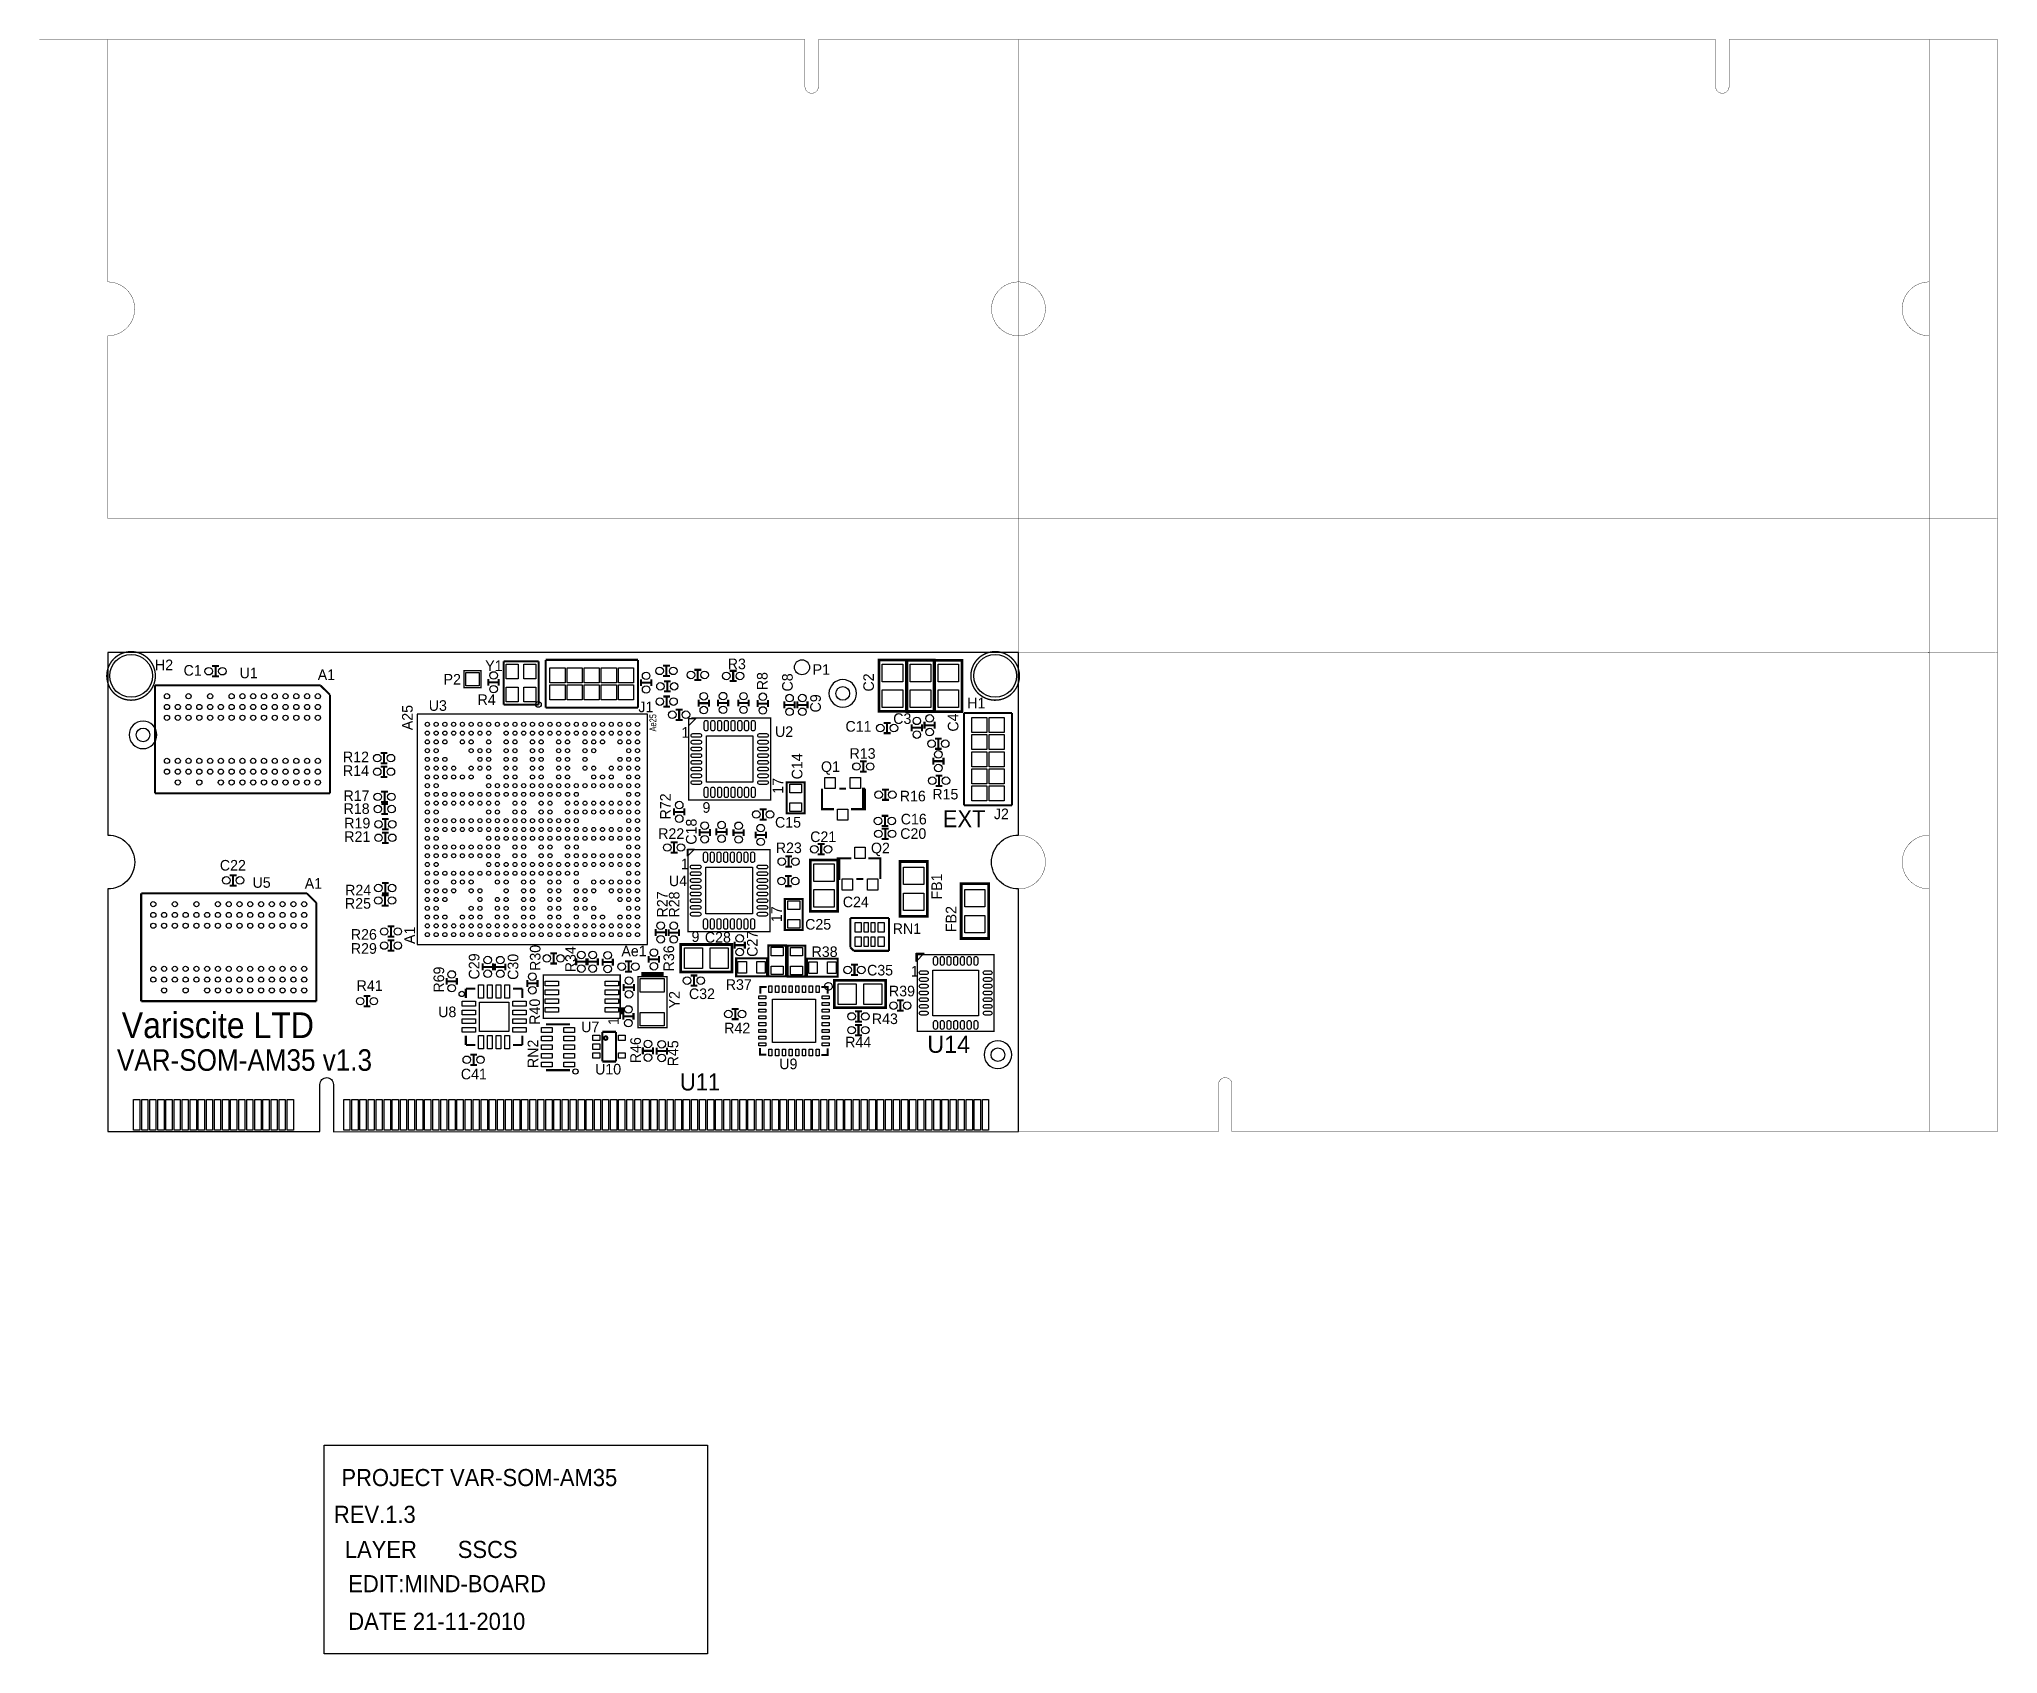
# Model space of a CAD drawing. Extents: x -5 to 140, y -39 to 81.
import ezdxf
from ezdxf.enums import TextEntityAlignment as Align

# ---------------------------------------------------------------- set-up
doc = ezdxf.new("R2010")
doc.units = 0
for name, color, linetype in [('BOARD_GEOMETRY_FORMAT_LOGO', 1, 'CONTINUOUS'), ('BOARD_GEOMETRY_OUTLINE', 4, 'CONTINUOUS'), ('BOARD_GEOMETRY_SILKSCREEN_TOP', 3, 'CONTINUOUS'), ('BOARD_GEOMETRY_SSCS', 2, 'CONTINUOUS'), ('PACKAGE_GEOMETRY_SILKSCREEN_TOP', 5, 'CONTINUOUS'), ('PIN_TOP', 6, 'CONTINUOUS'), ('REF_DES_SILKSCREEN_TOP', 7, 'CONTINUOUS')]:
    doc.layers.add(name, color=color, linetype=linetype)

msp = doc.modelspace()

# ---------------------------------------------------------------- texts
at = {"layer": 'BOARD_GEOMETRY_FORMAT_LOGO', "width": 0.96}
for s, p in [('PROJECT VAR-SOM-AM35', (17.34312, -26.31186)), (' REV.1.3', (16.33474, -29.04236)), ('LAYER', (17.59712, -31.64586)), ('EDIT:MIND-BOARD', (17.85112, -34.18586)), ('DATE 21-11-2010', (17.85112, -36.97986))]:
    msp.add_text(s, height=1.27, dxfattribs=at).set_placement(p)
at = {"layer": 'BOARD_GEOMETRY_SILKSCREEN_TOP'}
for s, height, width, p in [('EXT', 1.27, 0.96, (61.98362, 22.5806)), ('Variscite LTD', 1.905, 0.933333, (1.03886, 6.94182)), ('VAR-SOM-AM35 v1.3', 1.6002, 0.904762, (0.68072, 4.5085)), ('U11', 1.27, 0.96, (42.4688, 3.048))]:
    msp.add_text(s, height=height, dxfattribs=dict(at, width=width)).set_placement(p)
at = {"layer": 'BOARD_GEOMETRY_SSCS', "width": 0.96}
msp.add_text('SSCS', height=1.27, dxfattribs=at).set_placement((25.97912, -31.64586))
at = {"layer": 'PACKAGE_GEOMETRY_SILKSCREEN_TOP'}
for p in [(16.2306, 33.50768), (15.26286, 18.02384)]:
    msp.add_text('A1', height=0.7874, dxfattribs=at).set_placement(p, align=Align.CENTER)
for s, height, p in [('A25', 0.7874, (22.633178, 29.78404)), ('17', 0.786892, (50.1396, 25.0698)), ('17', 0.7874, (50.038, 15.5448)), ('A1', 0.7874, (22.80666, 13.9192)), ('1', 0.7874, (37.934646, 7.906766))]:
    msp.add_text(s, height=height, rotation=90, dxfattribs=at).set_placement(p)
at = {"layer": 'PACKAGE_GEOMETRY_SILKSCREEN_TOP', "width": 0.65}
msp.add_text('Ae25', height=0.508, rotation=90, dxfattribs=at).set_placement((40.7162, 29.68752))
at = {"layer": 'PACKAGE_GEOMETRY_SILKSCREEN_TOP'}
for s, height, p in [('1', 0.786892, (42.584878, 29.228034)), ('9', 0.786892, (44.144692, 23.658068)), ('1', 0.786892, (42.53992, 19.46402)), ('9', 0.786892, (43.3324, 14.0716)), ('Ae1', 0.7874, (38.1254, 13.0048)), ('1', 0.786892, (59.6138, 11.5062))]:
    msp.add_text(s, height=height, dxfattribs=at).set_placement(p)
at = {"layer": 'REF_DES_SILKSCREEN_TOP'}
for s, p in [('H2', (3.5052, 34.2392)), ('H1', (63.80226, 31.4071)), ('U2', (49.53, 29.2862)), ('U4', (41.656, 18.2118))]:
    msp.add_text(s, height=0.7874, dxfattribs=at).set_placement(p)
for s, p in [('Y1', (28.66136, 34.1757)), ('R3', (46.69282, 34.31032)), ('C1', (6.2992, 33.8328)), ('U1', (10.46226, 33.63976)), ('P2', (25.57272, 33.16986)), ('P1', (52.96662, 33.8963)), ('U3', (24.4983, 31.22168)), ('R4', (28.12288, 31.65856)), ('J1', (39.94404, 31.12008)), ('C3', (58.9788, 30.2514)), ('C11', (55.72506, 29.67736)), ('R12', (18.42516, 27.4066)), ('R13', (56.02732, 27.66314)), ('R14', (18.42516, 26.3906)), ('Q1', (53.6448, 26.68778)), ('R17', (18.461482, 24.53386)), ('R16', (59.75604, 24.50592)), ('R15', (62.17412, 24.64562)), ('R18', (18.47342, 23.56993)), ('R19', (18.522442, 22.49678)), ('C15', (50.4952, 22.5552)), ('C16', (59.82716, 22.79396)), ('J2', (66.3321, 23.18258)), ('R21', (18.522442, 21.492718)), ('R22', (41.82364, 21.71954)), ('C21', (53.10632, 21.48332)), ('C20', (59.78906, 21.71954)), ('R23', (50.55362, 20.6629)), ('Q2', (57.3532, 20.6502)), ('C22', (9.28624, 19.3675)), ('U5', (11.41984, 18.08988)), ('R24', (18.584164, 17.526254)), ('R25', (18.57248, 16.53794)), ('C24', (55.5244, 16.64716)), ('R26', (19.00936, 14.236192)), ('C28', (45.2882, 14.0208)), ('C25', (52.7304, 14.986)), ('RN1', (59.31916, 14.66596)), ('R29', (19.00936, 13.194792)), ('R38', (53.20792, 12.954)), ('C35', (57.3278, 11.5824)), ('R41', (19.43862, 10.43686)), ('C32', (44.1071, 9.83234)), ('R37', (46.8376, 10.5156)), ('R39', (58.9534, 10.033)), ('U8', (25.20188, 8.48868)), ('R43', (57.6834, 7.9756)), ('U7', (35.814, 7.37108)), ('R42', (46.7233, 7.28726)), ('R44', (55.7022, 6.2484)), ('C41', (27.17292, 3.87604)), ('U10', (37.13988, 4.23672)), ('U9', (50.5206, 4.62788))]:
    msp.add_text(s, height=0.7874, dxfattribs=at).set_placement(p, align=Align.CENTER)
for s, p in [('R8', (48.975772, 33.423352)), ('C8', (50.84572, 33.32988)), ('C2', (56.8706, 33.3248)), ('C9', (52.93106, 31.7754)), ('C4', (63.1444, 30.353)), ('C14', (51.562, 27.1018)), ('R72', (41.783, 24.13)), ('C18', (43.70578, 22.25548)), ('FB1', (61.9252, 18.1864)), ('R27', (41.5544, 16.85798)), ('R28', (42.43705, 16.84782)), ('FB2', (62.992, 15.7734)), ('C27', (48.23714, 13.92936)), ('C29', (27.58694, 12.2555)), ('C30', (30.47492, 12.22248)), ('R30', (32.12084, 12.88796)), ('R34', (34.73958, 12.78636)), ('R36', (42.037, 12.8524)), ('R69', (24.9682, 11.2776)), ('Y2', (42.451274, 9.784334)), ('R40', (32.08528, 8.89254)), ('RN2', (31.9532, 5.76834)), ('R46', (39.5732, 6.03758)), ('R45', (42.35196, 5.80644))]:
    msp.add_text(s, height=0.7874, rotation=90, dxfattribs=at).set_placement(p, align=Align.CENTER)
at = {"layer": 'REF_DES_SILKSCREEN_TOP', "width": 1.0196}
msp.add_text('U14', height=1.27, dxfattribs=at).set_placement((60.833, 5.842))

# ---------------------------------------------------------------- linework, layer by layer
at = {"layer": 'BOARD_GEOMETRY_FORMAT_LOGO'}
msp.add_lwpolyline([(16.07312, -38.75786), (16.07312, -23.26386), (44.52112, -23.26386), (44.52112, -38.75786)], close=True, dxfattribs=at)
at = {"layer": 'BOARD_GEOMETRY_OUTLINE'}
for points, format in [([(-5.08, 0.002286, 0, 0, 0), (0, 0.002286, 0, 0, 0), (0, 81.053686, 0.0254, 0.0254, 0), (-5.08, 81.053686, 0, 0, 0)], "xyseb"), ([(1.99898, 19.99996, -0.414214), (0, 18.00098), (0, 0), (15.75054, 0), (15.75054, 3.50012, -0.414214), (16.25092, 4.0005, -0.414214), (16.74876, 3.50012), (16.74876, -0.01016), (67.59956, 0), (67.59956, 18.00098, -0.414214), (65.60058, 19.99996, -0.414214), (67.59956, 21.99894), (67.59956, 35.56), (0, 35.56), (0, 21.99894, -0.414214)], "xyb")]:
    msp.add_lwpolyline(points, format=format, close=True, dxfattribs=at)
at = {"layer": 'BOARD_GEOMETRY_OUTLINE', "const_width": 0.0254}
for points in [[(0, 63.052706), (0, 81.053686), (51.74996, 81.053686), (51.74996, 77.553566)], [(52.75072, 77.553566), (52.75072, 81.053686), (67.59956, 81.053686), (67.59956, 63.052706)], [(67.59956, 63.052706), (67.59956, 81.053686), (119.34952, 81.053686), (119.34952, 77.553566)], [(67.6021, 81.05394), (67.6021, 29.753306)], [(120.35028, 77.553566), (120.35028, 81.053686), (135.19912, 81.053686), (135.19912, 63.052706)], [(67.59956, 59.054746), (67.59956, 45.493686), (0, 45.493686), (0, 59.054746)], [(135.19912, 59.054746), (135.19912, 45.493686), (67.59956, 45.493686), (67.59956, 59.054746)], [(140.19276, 45.491146), (135.17372, 45.491146)], [(140.28166, 45.491146), (140.208, 45.491146)], [(67.59956, 22.001226), (67.59956, 35.562286), (135.19912, 35.562286), (135.19912, 22.001226)], [(140.1318, 35.572446), (135.1153, 35.572446)], [(140.28674, 35.572446), (140.15212, 35.572446)], [(82.45094, 3.502406), (82.45094, 0.002286), (67.59956, 0.002286), (67.59956, 18.003266)], [(135.19912, 18.003266), (135.19912, 0.002286), (83.44916, 0.002286), (83.44916, 3.502406)]]:
    msp.add_lwpolyline(points, dxfattribs=at)
msp.add_lwpolyline([(135.20166, 0.002286), (140.28166, 0.002286), (140.28166, 81.053686), (135.20166, 81.053686)], close=True, dxfattribs=at)
for points in [[(51.74996, 77.553566, 0.414214), (52.25034, 77.053186)], [(52.25034, 77.053186, 0.414214), (52.75072, 77.553566)], [(119.34952, 77.553566, 0.414214), (119.8499, 77.053186)], [(119.8499, 77.053186, 0.414214), (120.35028, 77.553566)], [(1.99898, 61.053726, 0.414214), (0, 63.052706)], [(67.59956, 63.052706, 0.414214), (65.60058, 61.053726)], [(69.60108, 61.053726, 0.414214), (67.59956, 63.052706)], [(135.19912, 63.052706, 0.414214), (133.20014, 61.053726)], [(0, 59.054746, 0.414214), (1.99898, 61.053726)], [(65.60058, 61.053726, 0.414214), (67.59956, 59.054746)], [(67.59956, 59.054746, 0.414214), (69.60108, 61.053726)], [(133.20014, 61.053726, 0.414214), (135.19912, 59.054746)], [(69.60108, 20.002246, 0.414214), (67.59956, 22.001226)], [(135.19912, 22.001226, 0.414214), (133.20014, 20.002246)], [(67.59956, 18.003266, 0.414214), (69.60108, 20.002246)], [(133.20014, 20.002246, 0.414214), (135.19912, 18.003266)], [(82.95132, 4.002786, 0.414214), (82.45094, 3.502406)], [(83.44916, 3.502406, 0.414214), (82.95132, 4.002786)]]:
    msp.add_lwpolyline(points, format="xyb", dxfattribs=at)
at = {"layer": 'BOARD_GEOMETRY_SILKSCREEN_TOP', "const_width": 0.1524}
for points in [[(48.4378, 10.2362), (48.4378, 10.7188), (48.9204, 10.7188)], [(52.959, 10.7188), (53.4416, 10.7188), (53.4416, 10.2362)], [(48.895, 5.715), (48.4124, 5.715), (48.4124, 6.1976)], [(53.4416, 6.1722), (53.4416, 5.6896), (52.959, 5.6896)]]:
    msp.add_lwpolyline(points, dxfattribs=at)
at = {"layer": 'PACKAGE_GEOMETRY_SILKSCREEN_TOP'}
for points, const_width in [([(3.532632, 33.81502, 1), (-0.073152, 33.81502, 1)], 0.100076), ([(64.069722, 33.714944, 1), (67.669918, 33.915096, 1)], 0.100076), ([(37.08908, 6.9342, 1), (36.83508, 6.9342, 1)], 0.1524)]:
    msp.add_lwpolyline(points, format="xyb", close=True, dxfattribs=dict(at, const_width=const_width))
for points, const_width in [([(29.375608, 31.686754), (29.375608, 34.886646)], 0.150114), ([(29.375608, 34.886646), (31.975552, 34.886646)], 0.150114), ([(31.975552, 34.886646), (31.975552, 31.686754)], 0.150114), ([(32.495998, 31.451042), (32.495998, 35.007042)], 0.1524), ([(32.495998, 35.007042), (39.353998, 35.007042)], 0.1524), ([(39.353998, 35.007042), (39.353998, 31.451042)], 0.1524), ([(8.255, 34.544), (7.747, 34.544)], 0.1524), ([(8.255, 33.782), (7.747, 33.782)], 0.1524), ([(8.001, 33.782), (8.001, 34.544)], 0.1524), ([(28.2575, 33.59404), (28.2575, 33.08604)], 0.1524), ([(29.0195, 33.59404), (29.0195, 33.08604)], 0.1524), ([(39.58082, 33.5661), (39.58082, 33.0581)], 0.1524), ([(40.34282, 33.5661), (40.34282, 33.0581)], 0.1524), ([(41.21404, 34.56686), (41.72204, 34.56686)], 0.1524), ([(41.21404, 33.80486), (41.72204, 33.80486)], 0.1524), ([(41.28008, 33.42132), (41.78808, 33.42132)], 0.1524), ([(41.46804, 34.56686), (41.46804, 33.80486)], 0.1524), ([(41.53408, 33.42132), (41.53408, 32.65932)], 0.1524), ([(43.54322, 34.2646), (44.05122, 34.2646)], 0.1524), ([(43.54322, 33.5026), (44.05122, 33.5026)], 0.1524), ([(43.79722, 34.2646), (43.79722, 33.5026)], 0.1524), ([(46.16704, 34.19094), (46.67504, 34.19094)], 0.1524), ([(46.16704, 33.42894), (46.67504, 33.42894)], 0.1524), ([(46.42104, 34.19094), (46.42104, 33.42894)], 0.1524), ([(3.495802, 33.106614), (15.79499, 33.106614)], 0.1524), ([(3.495802, 25.107392), (3.495802, 33.106614)], 0.1524), ([(15.79499, 33.106614), (16.495014, 32.406844)], 0.1524), ([(16.495014, 32.406844), (16.495014, 25.107392)], 0.1524), ([(29.0195, 33.34004), (28.2575, 33.34004)], 0.1524), ([(40.34282, 33.3121), (39.58082, 33.3121)], 0.1524), ([(41.74236, 32.28594), (41.23436, 32.28594)], 0.1524), ([(41.28008, 32.65932), (41.78808, 32.65932)], 0.1524), ([(41.48836, 31.52394), (41.48836, 32.28594)], 0.1524), ([(43.86199, 31.537148), (43.86199, 32.045148)], 0.1524), ([(44.62399, 31.537148), (44.62399, 32.045148)], 0.1524), ([(45.28947, 32.05988), (45.28947, 31.55188)], 0.1524), ([(46.05147, 32.05988), (46.05147, 31.55188)], 0.1524), ([(46.810422, 32.056578), (46.810422, 31.548578)], 0.1524), ([(47.572422, 32.056578), (47.572422, 31.548578)], 0.1524), ([(48.24476, 31.50616), (48.24476, 32.01416)], 0.1524), ([(49.00676, 31.50616), (49.00676, 32.01416)], 0.1524), ([(50.22596, 31.9151), (50.22596, 31.4071)], 0.1524), ([(50.98796, 31.9151), (50.98796, 31.4071)], 0.1524), ([(51.17846, 31.9151), (51.17846, 31.4071)], 0.1524), ([(51.94046, 31.9151), (51.94046, 31.4071)], 0.1524), ([(31.975552, 31.686754), (29.375608, 31.686754)], 0.150114), ([(39.353998, 31.451042), (32.495998, 31.451042)], 0.1524), ([(41.74236, 31.52394), (41.23436, 31.52394)], 0.1524), ([(42.66692, 31.31312), (42.15892, 31.31312)], 0.1524), ([(42.66692, 30.55112), (42.15892, 30.55112)], 0.1524), ([(42.41292, 30.55112), (42.41292, 31.31312)], 0.1524), ([(44.364656, 30.68828), (49.20488, 30.68828), (49.20488, 24.608028), (43.114722, 24.608028), (43.114722, 30.5054)], 0.100076), ([(43.307, 30.68828), (44.634658, 30.68828)], 0.100076), ([(43.86199, 31.791148), (44.62399, 31.791148)], 0.1524), ([(46.05147, 31.80588), (45.28947, 31.80588)], 0.1524), ([(47.572422, 31.802578), (46.810422, 31.802578)], 0.1524), ([(48.24476, 31.76016), (49.00676, 31.76016)], 0.1524), ([(50.98796, 31.6611), (50.22596, 31.6611)], 0.1524), ([(51.94046, 31.6611), (51.17846, 31.6611)], 0.1524), ([(63.55969, 24.204168), (63.55969, 31.062168)], 0.1524), ([(63.55969, 31.062168), (67.11569, 31.062168)], 0.1524), ([(67.11569, 31.062168), (67.11569, 24.204168)], 0.1524), ([(58.10504, 30.32506), (57.59704, 30.32506)], 0.1524), ([(58.10504, 29.56306), (57.59704, 29.56306)], 0.1524), ([(57.85104, 29.56306), (57.85104, 30.32506)], 0.1524), ([(59.67603, 30.221428), (59.67603, 29.713428)], 0.1524), ([(60.43803, 29.967428), (59.67603, 29.967428)], 0.1524), ([(60.43803, 30.221428), (60.43803, 29.713428)], 0.1524), ([(60.626752, 30.407356), (60.626752, 29.899356)], 0.1524), ([(61.388752, 30.153356), (60.626752, 30.153356)], 0.1524), ([(61.388752, 30.407356), (61.388752, 29.899356)], 0.1524), ([(61.90996, 29.16428), (61.40196, 29.16428)], 0.1524), ([(61.65596, 28.40228), (61.65596, 29.16428)], 0.1524), ([(20.25396, 28.09494), (20.76196, 28.09494)], 0.1524), ([(20.50796, 28.09494), (20.50796, 27.33294)], 0.1524), ([(61.27496, 27.23134), (61.27496, 27.73934)], 0.1524), ([(61.90996, 28.40228), (61.40196, 28.40228)], 0.1524), ([(62.03696, 27.23134), (62.03696, 27.73934)], 0.1524), ([(20.25396, 27.33294), (20.76196, 27.33294)], 0.1524), ([(20.25396, 27.07894), (20.76196, 27.07894)], 0.1524), ([(20.25396, 26.31694), (20.76196, 26.31694)], 0.1524), ([(20.50796, 27.07894), (20.50796, 26.31694)], 0.1524), ([(55.8292, 27.47264), (56.3372, 27.47264)], 0.1524), ([(55.8292, 26.71064), (56.3372, 26.71064)], 0.1524), ([(56.0832, 27.47264), (56.0832, 26.71064)], 0.1524), ([(61.27496, 27.48534), (62.03696, 27.48534)], 0.1524), ([(61.45276, 26.416), (61.96076, 26.416)], 0.1524), ([(61.70676, 26.416), (61.70676, 25.654)], 0.1524), ([(16.495014, 25.107392), (3.495802, 25.107392)], 0.1524), ([(20.290282, 25.2222), (20.798282, 25.2222)], 0.1524), ([(20.544282, 25.2222), (20.544282, 24.4602)], 0.1524), ([(53.9115, 23.9268), (53.0225, 23.9268), (53.0225, 25.4508)], 0.1524), ([(54.2925, 25.4508), (54.8005, 25.4508)], 0.1524), ([(56.1975, 25.4508), (56.1975, 23.9268), (55.1815, 23.9268)], 0.1524), ([(56.1975, 25.4508), (56.0705, 25.4508), (56.0705, 23.9268)], 0.1524), ([(57.982358, 25.381458), (57.474358, 25.381458)], 0.1524), ([(57.728358, 24.619458), (57.728358, 25.381458)], 0.1524), ([(61.45276, 25.654), (61.96076, 25.654)], 0.1524), ([(20.290282, 24.4602), (20.798282, 24.4602)], 0.1524), ([(20.30222, 24.31796), (20.81022, 24.31796)], 0.1524), ([(20.30222, 23.55596), (20.81022, 23.55596)], 0.1524), ([(20.55622, 24.31796), (20.55622, 23.55596)], 0.1524), ([(42.037, 23.4696), (42.037, 23.9776)], 0.1524), ([(42.037, 23.7236), (42.799, 23.7236)], 0.1524), ([(42.799, 23.4696), (42.799, 23.9776)], 0.1524), ([(48.89754, 23.9141), (48.38954, 23.9141)], 0.1524), ([(48.64354, 23.1521), (48.64354, 23.9141)], 0.1524), ([(57.434988, 23.429214), (57.942988, 23.429214)], 0.1524), ([(57.982358, 24.619458), (57.474358, 24.619458)], 0.1524), ([(57.688988, 23.429214), (57.688988, 22.667214)], 0.1524), ([(67.11569, 24.204168), (63.55969, 24.204168)], 0.1524), ([(20.859242, 23.18512), (20.351242, 23.18512)], 0.1524), ([(20.859242, 22.42312), (20.351242, 22.42312)], 0.1524), ([(20.859242, 22.181058), (20.351242, 22.181058)], 0.1524), ([(20.605242, 22.42312), (20.605242, 23.18512)], 0.1524), ([(20.605242, 21.419058), (20.605242, 22.181058)], 0.1524), ([(43.931332, 21.943314), (43.931332, 22.451314)], 0.1524), ([(43.931332, 22.197314), (44.693332, 22.197314)], 0.1524), ([(44.693332, 21.943314), (44.693332, 22.451314)], 0.1524), ([(45.181012, 22.491446), (45.181012, 21.983446)], 0.1524), ([(45.943012, 22.237446), (45.181012, 22.237446)], 0.1524), ([(45.943012, 22.491446), (45.943012, 21.983446)], 0.1524), ([(46.447964, 22.437344), (46.447964, 21.929344)], 0.1524), ([(47.209964, 22.183344), (46.447964, 22.183344)], 0.1524), ([(47.209964, 22.437344), (47.209964, 21.929344)], 0.1524), ([(48.08855, 21.755354), (48.08855, 22.263354)], 0.1524), ([(48.08855, 22.009354), (48.85055, 22.009354)], 0.1524), ([(48.89754, 23.1521), (48.38954, 23.1521)], 0.1524), ([(48.85055, 21.755354), (48.85055, 22.263354)], 0.1524), ([(57.434988, 22.667214), (57.942988, 22.667214)], 0.1524), ([(57.456578, 22.477476), (57.964578, 22.477476)], 0.1524), ([(57.710578, 22.477476), (57.710578, 21.715476)], 0.1524), ([(20.859242, 21.419058), (20.351242, 21.419058)], 0.1524), ([(41.783, 21.463), (42.291, 21.463)], 0.1524), ([(41.783, 20.701), (42.291, 20.701)], 0.1524), ([(42.037, 21.463), (42.037, 20.701)], 0.1524), ([(44.319698, 20.924266), (49.159922, 20.924266), (49.159922, 14.844014), (43.069764, 14.844014), (43.069764, 20.924266), (44.5897, 20.924266)], 0.100076), ([(50.79238, 20.41652), (50.28438, 20.41652)], 0.1524), ([(50.53838, 19.65452), (50.53838, 20.41652)], 0.1524), ([(53.208174, 21.330158), (52.700174, 21.330158)], 0.1524), ([(53.208174, 20.568158), (52.700174, 20.568158)], 0.1524), ([(52.954174, 20.568158), (52.954174, 21.330158)], 0.1524), ([(57.456578, 21.715476), (57.964578, 21.715476)], 0.1524), ([(9.04748, 19.01952), (9.55548, 19.01952)], 0.1524), ([(9.30148, 19.01952), (9.30148, 18.25752)], 0.1524), ([(50.7746, 18.97126), (50.2666, 18.97126)], 0.1524), ([(50.79238, 19.65452), (50.28438, 19.65452)], 0.1524), ([(50.5206, 18.20926), (50.5206, 18.97126)], 0.1524), ([(54.178454, 18.751296), (54.305454, 18.751296), (54.305454, 20.275296)], 0.1524), ([(54.178454, 18.751296), (54.178454, 20.275296), (55.194454, 20.275296)], 0.1524), ([(56.464454, 20.275296), (57.353454, 20.275296), (57.353454, 18.751296)], 0.1524), ([(2.479802, 17.674844), (14.77899, 17.674844)], 0.1524), ([(2.479802, 9.675622), (2.479802, 17.674844)], 0.1524), ([(9.04748, 18.25752), (9.55548, 18.25752)], 0.1524), ([(14.77899, 17.674844), (15.479014, 16.975074)], 0.1524), ([(20.3327, 17.52854), (20.8407, 17.52854)], 0.1524), ([(20.344384, 18.448528), (20.852384, 18.448528)], 0.1524), ([(20.344384, 17.686528), (20.852384, 17.686528)], 0.1524), ([(20.5867, 17.52854), (20.5867, 16.76654)], 0.1524), ([(20.598384, 18.448528), (20.598384, 17.686528)], 0.1524), ([(50.7746, 18.20926), (50.2666, 18.20926)], 0.1524), ([(56.083454, 18.751296), (55.575454, 18.751296)], 0.1524), ([(15.479014, 16.975074), (15.479014, 9.675622)], 0.1524), ([(20.3327, 16.76654), (20.8407, 16.76654)], 0.1524), ([(20.76958, 15.226792), (21.27758, 15.226792)], 0.1524), ([(20.76958, 14.464792), (21.27758, 14.464792)], 0.1524), ([(21.02358, 15.226792), (21.02358, 14.464792)], 0.1524), ([(40.6654, 14.52118), (40.6654, 15.02918)], 0.1524), ([(40.6654, 14.77518), (41.4274, 14.77518)], 0.1524), ([(41.4274, 14.52118), (41.4274, 15.02918)], 0.1524), ([(41.63314, 14.51102), (41.63314, 15.01902)], 0.1524), ([(41.63314, 14.76502), (42.39514, 14.76502)], 0.1524), ([(42.39514, 14.51102), (42.39514, 15.01902)], 0.1524), ([(55.127144, 13.664946), (55.127144, 15.849346)], 0.1524), ([(55.127144, 15.849346), (57.982104, 15.849346)], 0.1524), ([(57.982104, 15.849346), (57.982104, 13.410946)], 0.1524), ([(20.76958, 14.185392), (21.27758, 14.185392)], 0.1524), ([(20.76958, 13.423392), (21.27758, 13.423392)], 0.1524), ([(21.02358, 14.185392), (21.02358, 13.423392)], 0.1524), ([(33.35274, 13.2334), (32.84474, 13.2334)], 0.1524), ([(33.09874, 12.4714), (33.09874, 13.2334)], 0.1524), ([(40.1574, 12.5222), (40.1574, 13.0302)], 0.1524), ([(40.9194, 12.5222), (40.9194, 13.0302)], 0.1524), ([(46.52518, 13.5763), (46.52518, 14.0843)], 0.1524), ([(46.52518, 13.8303), (47.28718, 13.8303)], 0.1524), ([(47.28718, 13.5763), (47.28718, 14.0843)], 0.1524), ([(55.381144, 13.410946), (55.127144, 13.664946)], 0.1524), ([(57.982104, 13.410946), (55.381144, 13.410946)], 0.1524), ([(62.4332, 13.1318), (65.786, 13.1318), (65.786, 7.4422), (60.0964, 7.4422), (60.0964, 13.1318), (62.7126, 13.1318)], 0.100076), ([(27.823922, 12.473432), (27.823922, 11.965432)], 0.1524), ([(28.585922, 12.219432), (27.823922, 12.219432)], 0.1524), ([(28.585922, 12.473432), (28.585922, 11.965432)], 0.1524), ([(28.753816, 12.469114), (28.753816, 11.961114)], 0.1524), ([(29.515816, 12.215114), (28.753816, 12.215114)], 0.1524), ([(29.515816, 12.469114), (29.515816, 11.961114)], 0.1524), ([(33.35274, 12.4714), (32.84474, 12.4714)], 0.1524), ([(34.76752, 12.85494), (34.76752, 12.34694)], 0.1524), ([(35.52952, 12.60094), (34.76752, 12.60094)], 0.1524), ([(35.52952, 12.85494), (35.52952, 12.34694)], 0.1524), ([(35.61588, 12.85494), (35.61588, 12.34694)], 0.1524), ([(36.37788, 12.60094), (35.61588, 12.60094)], 0.1524), ([(36.37788, 12.85494), (36.37788, 12.34694)], 0.1524), ([(36.7284, 12.827), (36.7284, 12.319)], 0.1524), ([(37.4904, 12.573), (36.7284, 12.573)], 0.1524), ([(37.4904, 12.827), (37.4904, 12.319)], 0.1524), ([(38.9128, 12.6238), (38.4048, 12.6238)], 0.1524), ([(38.9128, 11.8618), (38.4048, 11.8618)], 0.1524), ([(38.6588, 11.8618), (38.6588, 12.6238)], 0.1524), ([(41.261284, 11.701272), (39.6113, 11.701272)], 0.299974), ([(40.1574, 12.7762), (40.9194, 12.7762)], 0.1524), ([(43.7642, 11.57986), (43.2562, 11.57986)], 0.1524), ([(43.5102, 10.81786), (43.5102, 11.57986)], 0.1524), ([(55.17388, 12.37742), (55.68188, 12.37742)], 0.1524), ([(55.17388, 11.61542), (55.68188, 11.61542)], 0.1524), ([(55.42788, 12.37742), (55.42788, 11.61542)], 0.1524), ([(25.14854, 10.8966), (25.14854, 11.4046)], 0.1524), ([(25.14854, 11.1506), (25.91054, 11.1506)], 0.1524), ([(25.91054, 10.8966), (25.91054, 11.4046)], 0.1524), ([(26.579068, 10.614152), (27.279092, 10.614152)], 0.1524), ([(26.579068, 9.914128), (26.579068, 10.614152)], 0.1524), ([(30.079188, 10.614152), (30.779212, 10.614152)], 0.1524), ([(30.779212, 10.614152), (30.779212, 9.914128)], 0.1524), ([(31.13786, 11.24458), (31.13786, 10.73658)], 0.1524), ([(31.89986, 10.99058), (31.13786, 10.99058)], 0.1524), ([(31.89986, 11.24458), (31.89986, 10.73658)], 0.1524), ([(38.3032, 10.4394), (38.3032, 10.9474)], 0.1524), ([(38.3032, 10.6934), (39.0652, 10.6934)], 0.1524), ([(39.0652, 10.4394), (39.0652, 10.9474)], 0.1524), ([(41.511474, 10.901172), (41.511474, 7.70128), (39.361364, 7.70128), (39.361364, 11.50112), (41.511474, 11.50112), (41.511474, 10.701274)], 0.100076), ([(43.7642, 10.81786), (43.2562, 10.81786)], 0.1524), ([(15.479014, 9.675622), (2.479802, 9.675622)], 0.1524), ([(19.49704, 10.0584), (18.98904, 10.0584)], 0.1524), ([(19.49704, 9.2964), (18.98904, 9.2964)], 0.1524), ([(19.24304, 9.2964), (19.24304, 10.0584)], 0.1524), ([(38.184582, 8.706866), (38.184582, 9.206738)], 0.299974), ([(38.26256, 8.30072), (38.26256, 8.80872)], 0.1524), ([(39.02456, 8.30072), (39.02456, 8.80872)], 0.1524), ([(46.82744, 9.10336), (46.31944, 9.10336)], 0.1524), ([(46.57344, 8.34136), (46.57344, 9.10336)], 0.1524), ([(55.47106, 8.92302), (55.97906, 8.92302)], 0.1524), ([(55.72506, 8.92302), (55.72506, 8.16102)], 0.1524), ([(58.577734, 9.730232), (59.085734, 9.730232)], 0.1524), ([(58.577734, 8.968232), (59.085734, 8.968232)], 0.1524), ([(58.831734, 9.730232), (58.831734, 8.968232)], 0.1524), ([(34.318702, 7.956042), (32.518858, 7.956042)], 0.150114), ([(37.72408, 7.399274), (36.70808, 7.399274)], 0.1524), ([(36.70808, 7.399274), (36.70808, 5.199126)], 0.1524), ([(37.72408, 5.199126), (37.72408, 7.399274)], 0.1524), ([(38.26256, 8.55472), (39.02456, 8.55472)], 0.1524), ([(46.82744, 8.34136), (46.31944, 8.34136)], 0.1524), ([(55.47106, 8.16102), (55.97906, 8.16102)], 0.1524), ([(55.97906, 7.90702), (55.47106, 7.90702)], 0.1524), ([(55.72506, 7.14502), (55.72506, 7.90702)], 0.1524), ([(26.579068, 6.414008), (26.579068, 7.114032)], 0.1524), ([(27.279092, 6.414008), (26.579068, 6.414008)], 0.1524), ([(30.779212, 6.414008), (30.079188, 6.414008)], 0.1524), ([(30.779212, 7.114032), (30.779212, 6.414008)], 0.1524), ([(39.71798, 6.24586), (39.71798, 5.73786)], 0.1524), ([(40.47998, 5.99186), (39.71798, 5.99186)], 0.1524), ([(40.47998, 6.24586), (40.47998, 5.73786)], 0.1524), ([(40.7416, 6.223), (40.7416, 5.715)], 0.1524), ([(41.5036, 5.969), (40.7416, 5.969)], 0.1524), ([(41.5036, 6.223), (41.5036, 5.715)], 0.1524), ([(55.97906, 7.14502), (55.47106, 7.14502)], 0.1524), ([(27.41168, 5.70738), (26.90368, 5.70738)], 0.1524), ([(27.41168, 4.94538), (26.90368, 4.94538)], 0.1524), ([(27.15768, 4.94538), (27.15768, 5.70738)], 0.1524), ([(34.318702, 4.555998), (32.518858, 4.555998)], 0.150114), ([(36.70808, 5.199126), (37.72408, 5.199126)], 0.1524)]:
    msp.add_lwpolyline(points, dxfattribs=dict(at, const_width=const_width))
for points, const_width in [([(57.241186, 31.17723), (57.241186, 34.98723), (59.273186, 34.98723), (59.273186, 31.17723)], 0.2032), ([(59.313826, 31.172912), (59.313826, 34.982912), (61.345826, 34.982912), (61.345826, 31.172912)], 0.2032), ([(61.376814, 31.16707), (61.376814, 34.97707), (63.408814, 34.97707), (63.408814, 31.16707)], 0.2032), ([(26.44394, 34.2138), (27.71394, 34.2138), (27.71394, 32.9438), (26.44394, 32.9438)], 0.1016), ([(51.72202, 25.91054), (51.72202, 23.62454), (50.40122, 23.62454), (50.40122, 25.91054)], 0.1524), ([(54.186074, 20.160996), (54.186074, 16.350996), (52.154074, 16.350996), (52.154074, 20.160996)], 0.2032), ([(60.833, 15.9766), (60.833, 20.0406), (58.801, 20.0406), (58.801, 15.9766)], 0.202946), ([(63.3476, 18.3896), (63.3476, 14.3256), (65.3796, 14.3256), (65.3796, 18.3896)], 0.202946), ([(51.57978, 17.24914), (51.57978, 14.96314), (50.25898, 14.96314), (50.25898, 17.24914)], 0.1524), ([(42.52214, 13.8811), (46.33214, 13.8811), (46.33214, 11.8491), (42.52214, 11.8491)], 0.2032), ([(50.352198, 13.807948), (50.352198, 11.521948), (49.031398, 11.521948), (49.031398, 13.807948)], 0.1524), ([(51.787552, 13.792708), (51.787552, 11.506708), (50.466752, 11.506708), (50.466752, 13.792708)], 0.1524), ([(32.334708, 9.306814), (32.334708, 11.606784), (38.034468, 11.606784), (38.034468, 8.406892), (32.334708, 8.406892)], 0.100076), ([(46.644052, 12.848082), (48.930052, 12.848082), (48.930052, 11.527282), (46.644052, 11.527282)], 0.1524), ([(54.187852, 11.501628), (51.901852, 11.501628), (51.901852, 12.822428), (54.187852, 12.822428)], 0.1524), ([(53.92928, 11.21918), (57.73928, 11.21918), (57.73928, 9.18718), (53.92928, 9.18718)], 0.2032)]:
    msp.add_lwpolyline(points, close=True, dxfattribs=dict(at, const_width=const_width))
for points in [[(55.58282, 32.51708, 1), (53.53558, 32.51708, 1)], [(31.965646, 31.90875, -0.41418), (32.177736, 31.69666, -0.414107), (31.965646, 31.48457, -0.414228), (31.753556, 31.69666, -0.414302)], [(3.63982, 29.4386, 1), (1.59258, 29.4386, 1)], [(26.479246, 10.214102, -0.414304), (26.279094, 10.014204, -0.414091), (26.079196, 10.214102, -0.414048), (26.279094, 10.414, -0.414262)], [(53.49875, 10.495788, -0.41435), (53.215794, 10.778744, -0.414234), (53.49875, 11.061446, -0.414077), (53.781452, 10.778744, -0.414234)], [(67.09918, 5.70484, 1), (65.05194, 5.70484, 1)], [(34.718752, 4.656074, -0.414485), (34.918904, 4.455922, -0.41417), (34.718752, 4.256024, -0.413991), (34.518854, 4.455922, -0.414306)]]:
    msp.add_lwpolyline(points, format="xyb", close=True, dxfattribs=at)
for points in [[(40.070278, 13.87094), (40.070278, 30.96514), (22.976078, 30.96514), (22.976078, 13.87094)], [(43.13555, 30.13202), (43.13555, 30.651958), (43.655488, 30.651958)], [(43.039792, 20.444206), (43.039792, 20.964144), (43.55973, 20.964144)], [(59.9948, 12.6238), (59.9948, 13.2334), (60.6044, 13.2334)]]:
    msp.add_lwpolyline(points, close=True, dxfattribs=at)
at = {"layer": 'PIN_TOP'}
for points in [[(26.578941, 33.078801), (26.578941, 34.078799), (27.578939, 34.078799), (27.578939, 33.078801)], [(30.475555, 33.586547), (29.575633, 33.586547), (29.575633, 34.686621), (30.475555, 34.686621)], [(31.775527, 33.586547), (30.875605, 33.586547), (30.875605, 34.686621), (31.775527, 34.686621)], [(32.826198, 33.305242), (32.826198, 34.422842), (33.943798, 34.422842), (33.943798, 33.305242)], [(34.096198, 33.305242), (34.096198, 34.422842), (35.213798, 34.422842), (35.213798, 33.305242)], [(35.366198, 33.305242), (35.366198, 34.422842), (36.483798, 34.422842), (36.483798, 33.305242)], [(36.636198, 33.305242), (36.636198, 34.422842), (37.753798, 34.422842), (37.753798, 33.305242)], [(37.906198, 33.305242), (37.906198, 34.422842), (39.023798, 34.422842), (39.023798, 33.305242)], [(59.019186, 34.69513), (59.019186, 33.37433), (57.495186, 33.37433), (57.495186, 34.69513)], [(61.091826, 34.690812), (61.091826, 33.370012), (59.567826, 33.370012), (59.567826, 34.690812)], [(63.154814, 34.68497), (63.154814, 33.36417), (61.630814, 33.36417), (61.630814, 34.68497)], [(30.475555, 31.886779), (29.575633, 31.886779), (29.575633, 32.986853), (30.475555, 32.986853)], [(31.775527, 31.886779), (30.875605, 31.886779), (30.875605, 32.986853), (31.775527, 32.986853)], [(32.826198, 32.035242), (32.826198, 33.152842), (33.943798, 33.152842), (33.943798, 32.035242)], [(34.096198, 32.035242), (34.096198, 33.152842), (35.213798, 33.152842), (35.213798, 32.035242)], [(35.366198, 32.035242), (35.366198, 33.152842), (36.483798, 33.152842), (36.483798, 32.035242)], [(36.636198, 32.035242), (36.636198, 33.152842), (37.753798, 33.152842), (37.753798, 32.035242)], [(37.906198, 32.035242), (37.906198, 33.152842), (39.023798, 33.152842), (39.023798, 32.035242)], [(59.019186, 32.79013), (59.019186, 31.46933), (57.495186, 31.46933), (57.495186, 32.79013)], [(61.091826, 32.785812), (61.091826, 31.465012), (59.567826, 31.465012), (59.567826, 32.785812)], [(63.154814, 32.77997), (63.154814, 31.45917), (61.630814, 31.45917), (61.630814, 32.77997)], [(65.26149, 29.614368), (64.14389, 29.614368), (64.14389, 30.731968), (65.26149, 30.731968)], [(66.53149, 29.614368), (65.41389, 29.614368), (65.41389, 30.731968), (66.53149, 30.731968)], [(44.437554, 25.920954), (44.437554, 29.375354), (47.891954, 29.375354), (47.891954, 25.920954)], [(65.26149, 28.344368), (64.14389, 28.344368), (64.14389, 29.461968), (65.26149, 29.461968)], [(66.53149, 28.344368), (65.41389, 28.344368), (65.41389, 29.461968), (66.53149, 29.461968)], [(65.26149, 27.074368), (64.14389, 27.074368), (64.14389, 28.191968), (65.26149, 28.191968)], [(66.53149, 27.074368), (65.41389, 27.074368), (65.41389, 28.191968), (66.53149, 28.191968)], [(53.2257, 26.2763), (53.9877, 26.2763), (53.9877, 25.4508), (53.2257, 25.4508)], [(55.1053, 26.2763), (55.8673, 26.2763), (55.8673, 25.4508), (55.1053, 25.4508)], [(65.26149, 25.804368), (64.14389, 25.804368), (64.14389, 26.921968), (65.26149, 26.921968)], [(66.53149, 25.804368), (65.41389, 25.804368), (65.41389, 26.921968), (66.53149, 26.921968)], [(50.61712, 25.78354), (51.50612, 25.78354), (51.50612, 25.14854), (50.61712, 25.14854)], [(65.26149, 24.534368), (64.14389, 24.534368), (64.14389, 25.651968), (65.26149, 25.651968)], [(66.53149, 24.534368), (65.41389, 24.534368), (65.41389, 25.651968), (66.53149, 25.651968)], [(50.61712, 24.38654), (51.50612, 24.38654), (51.50612, 23.75154), (50.61712, 23.75154)], [(54.1655, 23.9268), (54.9275, 23.9268), (54.9275, 23.1013), (54.1655, 23.1013)], [(56.210454, 20.275296), (55.448454, 20.275296), (55.448454, 21.100796), (56.210454, 21.100796)], [(44.392596, 16.15694), (44.392596, 19.61134), (47.846996, 19.61134), (47.846996, 16.15694)], [(52.408074, 18.548096), (52.408074, 19.868896), (53.932074, 19.868896), (53.932074, 18.548096)], [(60.566554, 18.3261), (59.067446, 18.3261), (59.067446, 19.620992), (60.566554, 19.620992)], [(52.408074, 16.643096), (52.408074, 17.963896), (53.932074, 17.963896), (53.932074, 16.643096)], [(55.270654, 17.925796), (54.508654, 17.925796), (54.508654, 18.751296), (55.270654, 18.751296)], [(57.150254, 17.925796), (56.388254, 17.925796), (56.388254, 18.751296), (57.150254, 18.751296)], [(60.566554, 16.396208), (59.067446, 16.396208), (59.067446, 17.6911), (60.566554, 17.6911)], [(63.614046, 17.969992), (65.113154, 17.969992), (65.113154, 16.6751), (63.614046, 16.6751)], [(50.47488, 17.12214), (51.36388, 17.12214), (51.36388, 16.48714), (50.47488, 16.48714)], [(63.614046, 16.0401), (65.113154, 16.0401), (65.113154, 14.745208), (63.614046, 14.745208)], [(50.47488, 15.72514), (51.36388, 15.72514), (51.36388, 15.09014), (50.47488, 15.09014)], [(55.472584, 14.807946), (55.472584, 15.519146), (55.929784, 15.519146), (55.929784, 14.807946)], [(56.158384, 14.807946), (56.158384, 15.519146), (56.437784, 15.519146), (56.437784, 14.807946)], [(56.666384, 14.807946), (56.666384, 15.519146), (56.945784, 15.519146), (56.945784, 14.807946)], [(57.179464, 14.807946), (57.179464, 15.519146), (57.636664, 15.519146), (57.636664, 14.807946)], [(44.13504, 12.1031), (42.81424, 12.1031), (42.81424, 13.6271), (44.13504, 13.6271)], [(46.04004, 12.1031), (44.71924, 12.1031), (44.71924, 13.6271), (46.04004, 13.6271)], [(49.247298, 13.680948), (50.136298, 13.680948), (50.136298, 13.045948), (49.247298, 13.045948)], [(50.682652, 13.665708), (51.571652, 13.665708), (51.571652, 13.030708), (50.682652, 13.030708)], [(55.472584, 13.741146), (55.472584, 14.452346), (55.929784, 14.452346), (55.929784, 13.741146)], [(56.158384, 13.741146), (56.158384, 14.452346), (56.437784, 14.452346), (56.437784, 13.741146)], [(56.666384, 13.741146), (56.666384, 14.452346), (56.945784, 14.452346), (56.945784, 13.741146)], [(57.179464, 13.741146), (57.179464, 14.452346), (57.636664, 14.452346), (57.636664, 13.741146)], [(46.771052, 11.743182), (46.771052, 12.632182), (47.406052, 12.632182), (47.406052, 11.743182)], [(48.168052, 11.743182), (48.168052, 12.632182), (48.803052, 12.632182), (48.803052, 11.743182)], [(49.247298, 12.283948), (50.136298, 12.283948), (50.136298, 11.648948), (49.247298, 11.648948)], [(50.682652, 12.268708), (51.571652, 12.268708), (51.571652, 11.633708), (50.682652, 11.633708)], [(52.663852, 12.606528), (52.663852, 11.717528), (52.028852, 11.717528), (52.028852, 12.606528)], [(54.060852, 12.606528), (54.060852, 11.717528), (53.425852, 11.717528), (53.425852, 12.606528)], [(61.2394, 8.5852), (61.2394, 11.9888), (64.643, 11.9888), (64.643, 8.5852)], [(27.529028, 9.894189), (27.529028, 10.894187), (27.87904, 10.894187), (27.87904, 9.894189)], [(28.179014, 9.894189), (28.179014, 10.894187), (28.529026, 10.894187), (28.529026, 9.894189)], [(28.829254, 9.894189), (28.829254, 10.894187), (29.179266, 10.894187), (29.179266, 9.894189)], [(29.47924, 9.894189), (29.47924, 10.894187), (29.829252, 10.894187), (29.829252, 9.894189)], [(33.454848, 10.804144), (32.464248, 10.804144), (32.464248, 11.159744), (33.454848, 11.159744)], [(33.454848, 10.154158), (32.464248, 10.154158), (32.464248, 10.509758), (33.454848, 10.509758)], [(37.904928, 10.804144), (36.914328, 10.804144), (36.914328, 11.159744), (37.904928, 11.159744)], [(37.904928, 10.154158), (36.914328, 10.154158), (36.914328, 10.509758), (37.904928, 10.509758)], [(39.5097, 11.346434), (41.3131, 11.346434), (41.3131, 10.355834), (39.5097, 10.355834)], [(49.073562, 10.818749), (49.303686, 10.818749), (49.303686, 10.318623), (49.073562, 10.318623)], [(49.573688, 10.818749), (49.803812, 10.818749), (49.803812, 10.318623), (49.573688, 10.318623)], [(50.07356, 10.818749), (50.303684, 10.818749), (50.303684, 10.318623), (50.07356, 10.318623)], [(50.573686, 10.818749), (50.80381, 10.818749), (50.80381, 10.318623), (50.573686, 10.318623)], [(51.073558, 10.818749), (51.303682, 10.818749), (51.303682, 10.318623), (51.073558, 10.318623)], [(51.573684, 10.818749), (51.803808, 10.818749), (51.803808, 10.318623), (51.573684, 10.318623)], [(52.073556, 10.818749), (52.30368, 10.818749), (52.30368, 10.318623), (52.073556, 10.318623)], [(52.573682, 10.818749), (52.803806, 10.818749), (52.803806, 10.318623), (52.573682, 10.318623)], [(55.54218, 9.44118), (54.22138, 9.44118), (54.22138, 10.96518), (55.54218, 10.96518)], [(57.44718, 9.44118), (56.12638, 9.44118), (56.12638, 10.96518), (57.44718, 10.96518)], [(26.299033, 9.31418), (26.299033, 9.664192), (27.299031, 9.664192), (27.299031, 9.31418)], [(26.299033, 8.664194), (26.299033, 9.014206), (27.299031, 9.014206), (27.299031, 8.664194)], [(27.599132, 7.434072), (27.599132, 9.594088), (29.759148, 9.594088), (29.759148, 7.434072)], [(30.059249, 9.31418), (30.059249, 9.664192), (31.059247, 9.664192), (31.059247, 9.31418)], [(30.059249, 8.664194), (30.059249, 9.014206), (31.059247, 9.014206), (31.059247, 8.664194)], [(33.454848, 9.503918), (32.464248, 9.503918), (32.464248, 9.859518), (33.454848, 9.859518)], [(33.454848, 8.853932), (32.464248, 8.853932), (32.464248, 9.209532), (33.454848, 9.209532)], [(37.904928, 9.503918), (36.914328, 9.503918), (36.914328, 9.859518), (37.904928, 9.859518)], [(37.904928, 8.853932), (36.914328, 8.853932), (36.914328, 9.209532), (37.904928, 9.209532)], [(39.5097, 8.846566), (41.3131, 8.846566), (41.3131, 7.855966), (39.5097, 7.855966)], [(48.338613, 10.0838), (48.838739, 10.0838), (48.838739, 9.853676), (48.338613, 9.853676)], [(48.338613, 9.583674), (48.838739, 9.583674), (48.838739, 9.35355), (48.338613, 9.35355)], [(48.338613, 9.083802), (48.838739, 9.083802), (48.838739, 8.853678), (48.338613, 8.853678)], [(49.338738, 9.818624), (52.53863, 9.818624), (52.53863, 6.618732), (49.338738, 6.618732)], [(53.038629, 10.0838), (53.538755, 10.0838), (53.538755, 9.853676), (53.038629, 9.853676)], [(53.038629, 9.583674), (53.538755, 9.583674), (53.538755, 9.35355), (53.038629, 9.35355)], [(53.038629, 9.083802), (53.538755, 9.083802), (53.538755, 8.853678), (53.038629, 8.853678)], [(26.299033, 8.013954), (26.299033, 8.363966), (27.299031, 8.363966), (27.299031, 8.013954)], [(26.299033, 7.363968), (26.299033, 7.71398), (27.299031, 7.71398), (27.299031, 7.363968)], [(30.059249, 8.013954), (30.059249, 8.363966), (31.059247, 8.363966), (31.059247, 8.013954)], [(30.059249, 7.363968), (30.059249, 7.71398), (31.059247, 7.71398), (31.059247, 7.363968)], [(32.993838, 7.36092), (32.193738, 7.36092), (32.193738, 7.710932), (32.993838, 7.710932)], [(34.643822, 7.36092), (33.843722, 7.36092), (33.843722, 7.710932), (34.643822, 7.710932)], [(48.338613, 8.583676), (48.838739, 8.583676), (48.838739, 8.353552), (48.338613, 8.353552)], [(48.338613, 8.083804), (48.838739, 8.083804), (48.838739, 7.85368), (48.338613, 7.85368)], [(48.338613, 7.583678), (48.838739, 7.583678), (48.838739, 7.353554), (48.338613, 7.353554)], [(53.038629, 8.583676), (53.538755, 8.583676), (53.538755, 8.353552), (53.038629, 8.353552)], [(53.038629, 8.083804), (53.538755, 8.083804), (53.538755, 7.85368), (53.038629, 7.85368)], [(53.038629, 7.583678), (53.538755, 7.583678), (53.538755, 7.353554), (53.038629, 7.353554)], [(27.529028, 6.133973), (27.529028, 7.133971), (27.87904, 7.133971), (27.87904, 6.133973)], [(28.179014, 6.133973), (28.179014, 7.133971), (28.529026, 7.133971), (28.529026, 6.133973)], [(28.829254, 6.133973), (28.829254, 7.133971), (29.179266, 7.133971), (29.179266, 6.133973)], [(29.47924, 6.133973), (29.47924, 7.133971), (29.829252, 7.133971), (29.829252, 6.133973)], [(32.993838, 6.721094), (32.193738, 6.721094), (32.193738, 7.071106), (32.993838, 7.071106)], [(32.993838, 6.081014), (32.193738, 6.081014), (32.193738, 6.431026), (32.993838, 6.431026)], [(34.643822, 6.721094), (33.843722, 6.721094), (33.843722, 7.071106), (34.643822, 7.071106)], [(34.643822, 6.081014), (33.843722, 6.081014), (33.843722, 6.431026), (34.643822, 6.431026)], [(36.016057, 7.149465), (36.516183, 7.149465), (36.516183, 6.749415), (36.016057, 6.749415)], [(36.016057, 6.499225), (36.516183, 6.499225), (36.516183, 6.099175), (36.016057, 6.099175)], [(36.016057, 5.848985), (36.516183, 5.848985), (36.516183, 5.448935), (36.016057, 5.448935)], [(37.915977, 7.159625), (38.416103, 7.159625), (38.416103, 6.759575), (37.915977, 6.759575)], [(37.915977, 5.848985), (38.416103, 5.848985), (38.416103, 5.448935), (37.915977, 5.448935)], [(48.338613, 7.083806), (48.838739, 7.083806), (48.838739, 6.853682), (48.338613, 6.853682)], [(48.338613, 6.58368), (48.838739, 6.58368), (48.838739, 6.353556), (48.338613, 6.353556)], [(49.073562, 6.118733), (49.303686, 6.118733), (49.303686, 5.618607), (49.073562, 5.618607)], [(49.573688, 6.118733), (49.803812, 6.118733), (49.803812, 5.618607), (49.573688, 5.618607)], [(50.07356, 6.118733), (50.303684, 6.118733), (50.303684, 5.618607), (50.07356, 5.618607)], [(50.573686, 6.118733), (50.80381, 6.118733), (50.80381, 5.618607), (50.573686, 5.618607)], [(51.073558, 6.118733), (51.303682, 6.118733), (51.303682, 5.618607), (51.073558, 5.618607)], [(51.573684, 6.118733), (51.803808, 6.118733), (51.803808, 5.618607), (51.573684, 5.618607)], [(52.073556, 6.118733), (52.30368, 6.118733), (52.30368, 5.618607), (52.073556, 5.618607)], [(52.573682, 6.118733), (52.803806, 6.118733), (52.803806, 5.618607), (52.573682, 5.618607)], [(53.038629, 7.083806), (53.538755, 7.083806), (53.538755, 6.853682), (53.038629, 6.853682)], [(53.038629, 6.58368), (53.538755, 6.58368), (53.538755, 6.353556), (53.038629, 6.353556)], [(32.993838, 5.440934), (32.193738, 5.440934), (32.193738, 5.790946), (32.993838, 5.790946)], [(32.993838, 4.801108), (32.193738, 4.801108), (32.193738, 5.15112), (32.993838, 5.15112)], [(34.643822, 5.440934), (33.843722, 5.440934), (33.843722, 5.790946), (34.643822, 5.790946)], [(34.643822, 4.801108), (33.843722, 4.801108), (33.843722, 5.15112), (34.643822, 5.15112)], [(1.92151, 0.100076), (1.92151, 2.386076), (2.37871, 2.386076), (2.37871, 0.100076)], [(2.521458, 0.100076), (2.521458, 2.386076), (2.978658, 2.386076), (2.978658, 0.100076)], [(3.121406, 0.100076), (3.121406, 2.386076), (3.578606, 2.386076), (3.578606, 0.100076)], [(3.721354, 0.100076), (3.721354, 2.386076), (4.178554, 2.386076), (4.178554, 0.100076)], [(4.321302, 0.100076), (4.321302, 2.386076), (4.778502, 2.386076), (4.778502, 0.100076)], [(4.921504, 0.100076), (4.921504, 2.386076), (5.378704, 2.386076), (5.378704, 0.100076)], [(5.521452, 0.100076), (5.521452, 2.386076), (5.978652, 2.386076), (5.978652, 0.100076)], [(6.1214, 0.100076), (6.1214, 2.386076), (6.5786, 2.386076), (6.5786, 0.100076)], [(6.721348, 0.100076), (6.721348, 2.386076), (7.178548, 2.386076), (7.178548, 0.100076)], [(7.321296, 0.100076), (7.321296, 2.386076), (7.778496, 2.386076), (7.778496, 0.100076)], [(7.921498, 0.100076), (7.921498, 2.386076), (8.378698, 2.386076), (8.378698, 0.100076)], [(8.521446, 0.100076), (8.521446, 2.386076), (8.978646, 2.386076), (8.978646, 0.100076)], [(9.121394, 0.100076), (9.121394, 2.386076), (9.578594, 2.386076), (9.578594, 0.100076)], [(9.721342, 0.100076), (9.721342, 2.386076), (10.178542, 2.386076), (10.178542, 0.100076)], [(10.32129, 0.100076), (10.32129, 2.386076), (10.77849, 2.386076), (10.77849, 0.100076)], [(10.921492, 0.100076), (10.921492, 2.386076), (11.378692, 2.386076), (11.378692, 0.100076)], [(11.52144, 0.100076), (11.52144, 2.386076), (11.97864, 2.386076), (11.97864, 0.100076)], [(12.121388, 0.100076), (12.121388, 2.386076), (12.578588, 2.386076), (12.578588, 0.100076)], [(12.721336, 0.100076), (12.721336, 2.386076), (13.178536, 2.386076), (13.178536, 0.100076)], [(13.321284, 0.100076), (13.321284, 2.386076), (13.778484, 2.386076), (13.778484, 0.100076)], [(17.521428, 0.100076), (17.521428, 2.386076), (17.978628, 2.386076), (17.978628, 0.100076)], [(18.121376, 0.100076), (18.121376, 2.386076), (18.578576, 2.386076), (18.578576, 0.100076)], [(18.721324, 0.100076), (18.721324, 2.386076), (19.178524, 2.386076), (19.178524, 0.100076)], [(19.321526, 0.100076), (19.321526, 2.386076), (19.778726, 2.386076), (19.778726, 0.100076)], [(19.921474, 0.100076), (19.921474, 2.386076), (20.378674, 2.386076), (20.378674, 0.100076)], [(20.521422, 0.100076), (20.521422, 2.386076), (20.978622, 2.386076), (20.978622, 0.100076)], [(21.12137, 0.100076), (21.12137, 2.386076), (21.57857, 2.386076), (21.57857, 0.100076)], [(21.721318, 0.100076), (21.721318, 2.386076), (22.178518, 2.386076), (22.178518, 0.100076)], [(22.32152, 0.100076), (22.32152, 2.386076), (22.77872, 2.386076), (22.77872, 0.100076)], [(22.921468, 0.100076), (22.921468, 2.386076), (23.378668, 2.386076), (23.378668, 0.100076)], [(23.521416, 0.100076), (23.521416, 2.386076), (23.978616, 2.386076), (23.978616, 0.100076)], [(24.121364, 0.100076), (24.121364, 2.386076), (24.578564, 2.386076), (24.578564, 0.100076)], [(24.721312, 0.100076), (24.721312, 2.386076), (25.178512, 2.386076), (25.178512, 0.100076)], [(25.321514, 0.100076), (25.321514, 2.386076), (25.778714, 2.386076), (25.778714, 0.100076)], [(25.921462, 0.100076), (25.921462, 2.386076), (26.378662, 2.386076), (26.378662, 0.100076)], [(26.52141, 0.100076), (26.52141, 2.386076), (26.97861, 2.386076), (26.97861, 0.100076)], [(27.121358, 0.100076), (27.121358, 2.386076), (27.578558, 2.386076), (27.578558, 0.100076)], [(27.721306, 0.100076), (27.721306, 2.386076), (28.178506, 2.386076), (28.178506, 0.100076)], [(28.321508, 0.100076), (28.321508, 2.386076), (28.778708, 2.386076), (28.778708, 0.100076)], [(28.921456, 0.100076), (28.921456, 2.386076), (29.378656, 2.386076), (29.378656, 0.100076)], [(29.521404, 0.100076), (29.521404, 2.386076), (29.978604, 2.386076), (29.978604, 0.100076)], [(30.121352, 0.100076), (30.121352, 2.386076), (30.578552, 2.386076), (30.578552, 0.100076)], [(30.7213, 0.100076), (30.7213, 2.386076), (31.1785, 2.386076), (31.1785, 0.100076)], [(31.321502, 0.100076), (31.321502, 2.386076), (31.778702, 2.386076), (31.778702, 0.100076)], [(31.92145, 0.100076), (31.92145, 2.386076), (32.37865, 2.386076), (32.37865, 0.100076)], [(32.521398, 0.100076), (32.521398, 2.386076), (32.978598, 2.386076), (32.978598, 0.100076)], [(33.121346, 0.100076), (33.121346, 2.386076), (33.578546, 2.386076), (33.578546, 0.100076)], [(33.721294, 0.100076), (33.721294, 2.386076), (34.178494, 2.386076), (34.178494, 0.100076)], [(34.321496, 0.100076), (34.321496, 2.386076), (34.778696, 2.386076), (34.778696, 0.100076)], [(34.921444, 0.100076), (34.921444, 2.386076), (35.378644, 2.386076), (35.378644, 0.100076)], [(35.521392, 0.100076), (35.521392, 2.386076), (35.978592, 2.386076), (35.978592, 0.100076)], [(36.12134, 0.100076), (36.12134, 2.386076), (36.57854, 2.386076), (36.57854, 0.100076)], [(36.721288, 0.100076), (36.721288, 2.386076), (37.178488, 2.386076), (37.178488, 0.100076)], [(37.32149, 0.100076), (37.32149, 2.386076), (37.77869, 2.386076), (37.77869, 0.100076)], [(37.921438, 0.100076), (37.921438, 2.386076), (38.378638, 2.386076), (38.378638, 0.100076)], [(38.521386, 0.100076), (38.521386, 2.386076), (38.978586, 2.386076), (38.978586, 0.100076)], [(39.121334, 0.100076), (39.121334, 2.386076), (39.578534, 2.386076), (39.578534, 0.100076)], [(39.721282, 0.100076), (39.721282, 2.386076), (40.178482, 2.386076), (40.178482, 0.100076)], [(40.321484, 0.100076), (40.321484, 2.386076), (40.778684, 2.386076), (40.778684, 0.100076)], [(40.921432, 0.100076), (40.921432, 2.386076), (41.378632, 2.386076), (41.378632, 0.100076)], [(41.52138, 0.100076), (41.52138, 2.386076), (41.97858, 2.386076), (41.97858, 0.100076)], [(42.121328, 0.100076), (42.121328, 2.386076), (42.578528, 2.386076), (42.578528, 0.100076)], [(42.721276, 0.100076), (42.721276, 2.386076), (43.178476, 2.386076), (43.178476, 0.100076)], [(43.321478, 0.100076), (43.321478, 2.386076), (43.778678, 2.386076), (43.778678, 0.100076)], [(43.921426, 0.100076), (43.921426, 2.386076), (44.378626, 2.386076), (44.378626, 0.100076)], [(44.521374, 0.100076), (44.521374, 2.386076), (44.978574, 2.386076), (44.978574, 0.100076)], [(45.121322, 0.100076), (45.121322, 2.386076), (45.578522, 2.386076), (45.578522, 0.100076)], [(45.721524, 0.100076), (45.721524, 2.386076), (46.178724, 2.386076), (46.178724, 0.100076)], [(46.321472, 0.100076), (46.321472, 2.386076), (46.778672, 2.386076), (46.778672, 0.100076)], [(46.92142, 0.100076), (46.92142, 2.386076), (47.37862, 2.386076), (47.37862, 0.100076)], [(47.521368, 0.100076), (47.521368, 2.386076), (47.978568, 2.386076), (47.978568, 0.100076)], [(48.121316, 0.100076), (48.121316, 2.386076), (48.578516, 2.386076), (48.578516, 0.100076)], [(48.721518, 0.100076), (48.721518, 2.386076), (49.178718, 2.386076), (49.178718, 0.100076)], [(49.321466, 0.100076), (49.321466, 2.386076), (49.778666, 2.386076), (49.778666, 0.100076)], [(49.921414, 0.100076), (49.921414, 2.386076), (50.378614, 2.386076), (50.378614, 0.100076)], [(50.521362, 0.100076), (50.521362, 2.386076), (50.978562, 2.386076), (50.978562, 0.100076)], [(51.12131, 0.100076), (51.12131, 2.386076), (51.57851, 2.386076), (51.57851, 0.100076)], [(51.721512, 0.100076), (51.721512, 2.386076), (52.178712, 2.386076), (52.178712, 0.100076)], [(52.32146, 0.100076), (52.32146, 2.386076), (52.77866, 2.386076), (52.77866, 0.100076)], [(52.921408, 0.100076), (52.921408, 2.386076), (53.378608, 2.386076), (53.378608, 0.100076)], [(53.521356, 0.100076), (53.521356, 2.386076), (53.978556, 2.386076), (53.978556, 0.100076)], [(54.121304, 0.100076), (54.121304, 2.386076), (54.578504, 2.386076), (54.578504, 0.100076)], [(54.721506, 0.100076), (54.721506, 2.386076), (55.178706, 2.386076), (55.178706, 0.100076)], [(55.321454, 0.100076), (55.321454, 2.386076), (55.778654, 2.386076), (55.778654, 0.100076)], [(55.921402, 0.100076), (55.921402, 2.386076), (56.378602, 2.386076), (56.378602, 0.100076)], [(56.52135, 0.100076), (56.52135, 2.386076), (56.97855, 2.386076), (56.97855, 0.100076)], [(57.121298, 0.100076), (57.121298, 2.386076), (57.578498, 2.386076), (57.578498, 0.100076)], [(57.7215, 0.100076), (57.7215, 2.386076), (58.1787, 2.386076), (58.1787, 0.100076)], [(58.321448, 0.100076), (58.321448, 2.386076), (58.778648, 2.386076), (58.778648, 0.100076)], [(58.921396, 0.100076), (58.921396, 2.386076), (59.378596, 2.386076), (59.378596, 0.100076)], [(59.521344, 0.100076), (59.521344, 2.386076), (59.978544, 2.386076), (59.978544, 0.100076)], [(60.121292, 0.100076), (60.121292, 2.386076), (60.578492, 2.386076), (60.578492, 0.100076)], [(60.721494, 0.100076), (60.721494, 2.386076), (61.178694, 2.386076), (61.178694, 0.100076)], [(61.321442, 0.100076), (61.321442, 2.386076), (61.778642, 2.386076), (61.778642, 0.100076)], [(61.92139, 0.100076), (61.92139, 2.386076), (62.37859, 2.386076), (62.37859, 0.100076)], [(62.521338, 0.100076), (62.521338, 2.386076), (62.978538, 2.386076), (62.978538, 0.100076)], [(63.121286, 0.100076), (63.121286, 2.386076), (63.578486, 2.386076), (63.578486, 0.100076)], [(63.721488, 0.100076), (63.721488, 2.386076), (64.178688, 2.386076), (64.178688, 0.100076)], [(64.321436, 0.100076), (64.321436, 2.386076), (64.778636, 2.386076), (64.778636, 0.100076)], [(64.921384, 0.100076), (64.921384, 2.386076), (65.378584, 2.386076), (65.378584, 0.100076)]]:
    msp.add_lwpolyline(points, close=True, dxfattribs=at)
for points in [[(43.943778, 29.258514), (43.435778, 29.258514, -1), (43.435778, 29.537914), (43.943778, 29.537914, -1)], [(44.554394, 30.37713), (44.554394, 29.86913, -1), (44.274994, 29.86913), (44.274994, 30.37713, -1)], [(45.05452, 30.37713), (45.05452, 29.86913, -1), (44.77512, 29.86913), (44.77512, 30.37713, -1)], [(45.554392, 30.37713), (45.554392, 29.86913, -1), (45.274992, 29.86913), (45.274992, 30.37713, -1)], [(46.054518, 30.37713), (46.054518, 29.86913, -1), (45.775118, 29.86913), (45.775118, 30.37713, -1)], [(46.55439, 30.37713), (46.55439, 29.86913, -1), (46.27499, 29.86913), (46.27499, 30.37713, -1)], [(47.054516, 30.37713), (47.054516, 29.86913, -1), (46.775116, 29.86913), (46.775116, 30.37713, -1)], [(47.554388, 30.37713), (47.554388, 29.86913, -1), (47.274988, 29.86913), (47.274988, 30.37713, -1)], [(48.054514, 30.37713), (48.054514, 29.86913, -1), (47.775114, 29.86913), (47.775114, 30.37713, -1)], [(48.89373, 29.258514), (48.38573, 29.258514, -1), (48.38573, 29.537914), (48.89373, 29.537914, -1)], [(43.943778, 28.758388), (43.435778, 28.758388, -1), (43.435778, 29.037788), (43.943778, 29.037788, -1)], [(43.943778, 28.258516), (43.435778, 28.258516, -1), (43.435778, 28.537916), (43.943778, 28.537916, -1)], [(43.943778, 27.75839), (43.435778, 27.75839, -1), (43.435778, 28.03779), (43.943778, 28.03779, -1)], [(48.89373, 28.758388), (48.38573, 28.758388, -1), (48.38573, 29.037788), (48.89373, 29.037788, -1)], [(48.89373, 28.258516), (48.38573, 28.258516, -1), (48.38573, 28.537916), (48.89373, 28.537916, -1)], [(48.89373, 27.75839), (48.38573, 27.75839, -1), (48.38573, 28.03779), (48.89373, 28.03779, -1)], [(43.943778, 27.258518), (43.435778, 27.258518, -1), (43.435778, 27.537918), (43.943778, 27.537918, -1)], [(43.943778, 26.758392), (43.435778, 26.758392, -1), (43.435778, 27.037792), (43.943778, 27.037792, -1)], [(43.943778, 26.25852), (43.435778, 26.25852, -1), (43.435778, 26.53792), (43.943778, 26.53792, -1)], [(48.89373, 27.258518), (48.38573, 27.258518, -1), (48.38573, 27.537918), (48.89373, 27.537918, -1)], [(48.89373, 26.758392), (48.38573, 26.758392, -1), (48.38573, 27.037792), (48.89373, 27.037792, -1)], [(48.89373, 26.25852), (48.38573, 26.25852, -1), (48.38573, 26.53792), (48.89373, 26.53792, -1)], [(43.943778, 25.758394), (43.435778, 25.758394, -1), (43.435778, 26.037794), (43.943778, 26.037794, -1)], [(44.554394, 25.427178), (44.554394, 24.919178, -1), (44.274994, 24.919178), (44.274994, 25.427178, -1)], [(45.05452, 25.427178), (45.05452, 24.919178, -1), (44.77512, 24.919178), (44.77512, 25.427178, -1)], [(45.554392, 25.427178), (45.554392, 24.919178, -1), (45.274992, 24.919178), (45.274992, 25.427178, -1)], [(46.054518, 25.427178), (46.054518, 24.919178, -1), (45.775118, 24.919178), (45.775118, 25.427178, -1)], [(46.55439, 25.427178), (46.55439, 24.919178, -1), (46.27499, 24.919178), (46.27499, 25.427178, -1)], [(47.054516, 25.427178), (47.054516, 24.919178, -1), (46.775116, 24.919178), (46.775116, 25.427178, -1)], [(47.554388, 25.427178), (47.554388, 24.919178, -1), (47.274988, 24.919178), (47.274988, 25.427178, -1)], [(48.054514, 25.427178), (48.054514, 24.919178, -1), (47.775114, 24.919178), (47.775114, 25.427178, -1)], [(48.89373, 25.758394), (48.38573, 25.758394, -1), (48.38573, 26.037794), (48.89373, 26.037794, -1)], [(44.509436, 20.613116), (44.509436, 20.105116, -1), (44.230036, 20.105116), (44.230036, 20.613116, -1)], [(45.009562, 20.613116), (45.009562, 20.105116, -1), (44.730162, 20.105116), (44.730162, 20.613116, -1)], [(45.509434, 20.613116), (45.509434, 20.105116, -1), (45.230034, 20.105116), (45.230034, 20.613116, -1)], [(46.00956, 20.613116), (46.00956, 20.105116, -1), (45.73016, 20.105116), (45.73016, 20.613116, -1)], [(46.509432, 20.613116), (46.509432, 20.105116, -1), (46.230032, 20.105116), (46.230032, 20.613116, -1)], [(47.009558, 20.613116), (47.009558, 20.105116, -1), (46.730158, 20.105116), (46.730158, 20.613116, -1)], [(47.50943, 20.613116), (47.50943, 20.105116, -1), (47.23003, 20.105116), (47.23003, 20.613116, -1)], [(48.009556, 20.613116), (48.009556, 20.105116, -1), (47.730156, 20.105116), (47.730156, 20.613116, -1)], [(43.89882, 19.4945), (43.39082, 19.4945, -1), (43.39082, 19.7739), (43.89882, 19.7739, -1)], [(43.89882, 18.994374), (43.39082, 18.994374, -1), (43.39082, 19.273774), (43.89882, 19.273774, -1)], [(48.848772, 19.4945), (48.340772, 19.4945, -1), (48.340772, 19.7739), (48.848772, 19.7739, -1)], [(48.848772, 18.994374), (48.340772, 18.994374, -1), (48.340772, 19.273774), (48.848772, 19.273774, -1)], [(43.89882, 18.494502), (43.39082, 18.494502, -1), (43.39082, 18.773902), (43.89882, 18.773902, -1)], [(43.89882, 17.994376), (43.39082, 17.994376, -1), (43.39082, 18.273776), (43.89882, 18.273776, -1)], [(43.89882, 17.494504), (43.39082, 17.494504, -1), (43.39082, 17.773904), (43.89882, 17.773904, -1)], [(48.848772, 18.494502), (48.340772, 18.494502, -1), (48.340772, 18.773902), (48.848772, 18.773902, -1)], [(48.848772, 17.994376), (48.340772, 17.994376, -1), (48.340772, 18.273776), (48.848772, 18.273776, -1)], [(48.848772, 17.494504), (48.340772, 17.494504, -1), (48.340772, 17.773904), (48.848772, 17.773904, -1)], [(43.89882, 16.994378), (43.39082, 16.994378, -1), (43.39082, 17.273778), (43.89882, 17.273778, -1)], [(43.89882, 16.494506), (43.39082, 16.494506, -1), (43.39082, 16.773906), (43.89882, 16.773906, -1)], [(43.89882, 15.99438), (43.39082, 15.99438, -1), (43.39082, 16.27378), (43.89882, 16.27378, -1)], [(48.848772, 16.994378), (48.340772, 16.994378, -1), (48.340772, 17.273778), (48.848772, 17.273778, -1)], [(48.848772, 16.494506), (48.340772, 16.494506, -1), (48.340772, 16.773906), (48.848772, 16.773906, -1)], [(48.848772, 15.99438), (48.340772, 15.99438, -1), (48.340772, 16.27378), (48.848772, 16.27378, -1)], [(44.509436, 15.663164), (44.509436, 15.155164, -1), (44.230036, 15.155164), (44.230036, 15.663164, -1)], [(45.009562, 15.663164), (45.009562, 15.155164, -1), (44.730162, 15.155164), (44.730162, 15.663164, -1)], [(45.509434, 15.663164), (45.509434, 15.155164, -1), (45.230034, 15.155164), (45.230034, 15.663164, -1)], [(46.00956, 15.663164), (46.00956, 15.155164, -1), (45.73016, 15.155164), (45.73016, 15.663164, -1)], [(46.509432, 15.663164), (46.509432, 15.155164, -1), (46.230032, 15.155164), (46.230032, 15.663164, -1)], [(47.009558, 15.663164), (47.009558, 15.155164, -1), (46.730158, 15.155164), (46.730158, 15.663164, -1)], [(47.50943, 15.663164), (47.50943, 15.155164, -1), (47.23003, 15.155164), (47.23003, 15.663164, -1)], [(48.009556, 15.663164), (48.009556, 15.155164, -1), (47.730156, 15.155164), (47.730156, 15.663164, -1)], [(60.7568, 11.647424), (60.3758, 11.647424, -1), (60.3758, 11.926824), (60.7568, 11.926824, -1)], [(61.580776, 12.8524), (61.580776, 12.4714, -1), (61.301376, 12.4714), (61.301376, 12.8524, -1)], [(62.080902, 12.8524), (62.080902, 12.4714, -1), (61.801502, 12.4714), (61.801502, 12.8524, -1)], [(62.580774, 12.8524), (62.580774, 12.4714, -1), (62.301374, 12.4714), (62.301374, 12.8524, -1)], [(63.0809, 12.8524), (63.0809, 12.4714, -1), (62.8015, 12.4714), (62.8015, 12.8524, -1)], [(63.581026, 12.8524), (63.581026, 12.4714, -1), (63.301626, 12.4714), (63.301626, 12.8524, -1)], [(64.080898, 12.8524), (64.080898, 12.4714, -1), (63.801498, 12.4714), (63.801498, 12.8524, -1)], [(64.581024, 12.8524), (64.581024, 12.4714, -1), (64.301624, 12.4714), (64.301624, 12.8524, -1)], [(65.5066, 11.647424), (65.1256, 11.647424, -1), (65.1256, 11.926824), (65.5066, 11.926824, -1)], [(60.7568, 11.147298), (60.3758, 11.147298, -1), (60.3758, 11.426698), (60.7568, 11.426698, -1)], [(60.7568, 10.647426), (60.3758, 10.647426, -1), (60.3758, 10.926826), (60.7568, 10.926826, -1)], [(60.7568, 10.1473), (60.3758, 10.1473, -1), (60.3758, 10.4267), (60.7568, 10.4267, -1)], [(65.5066, 11.147298), (65.1256, 11.147298, -1), (65.1256, 11.426698), (65.5066, 11.426698, -1)], [(65.5066, 10.647426), (65.1256, 10.647426, -1), (65.1256, 10.926826), (65.5066, 10.926826, -1)], [(65.5066, 10.1473), (65.1256, 10.1473, -1), (65.1256, 10.4267), (65.5066, 10.4267, -1)], [(60.7568, 9.647174), (60.3758, 9.647174, -1), (60.3758, 9.926574), (60.7568, 9.926574, -1)], [(60.7568, 9.147302), (60.3758, 9.147302, -1), (60.3758, 9.426702), (60.7568, 9.426702, -1)], [(60.7568, 8.647176), (60.3758, 8.647176, -1), (60.3758, 8.926576), (60.7568, 8.926576, -1)], [(65.5066, 9.647174), (65.1256, 9.647174, -1), (65.1256, 9.926574), (65.5066, 9.926574, -1)], [(65.5066, 9.147302), (65.1256, 9.147302, -1), (65.1256, 9.426702), (65.5066, 9.426702, -1)], [(65.5066, 8.647176), (65.1256, 8.647176, -1), (65.1256, 8.926576), (65.5066, 8.926576, -1)], [(61.580776, 8.1026), (61.580776, 7.7216, -1), (61.301376, 7.7216), (61.301376, 8.1026, -1)], [(62.080902, 8.1026), (62.080902, 7.7216, -1), (61.801502, 7.7216), (61.801502, 8.1026, -1)], [(62.580774, 8.1026), (62.580774, 7.7216, -1), (62.301374, 7.7216), (62.301374, 8.1026, -1)], [(63.0809, 8.1026), (63.0809, 7.7216, -1), (62.8015, 7.7216), (62.8015, 8.1026, -1)], [(63.581026, 8.1026), (63.581026, 7.7216, -1), (63.301626, 7.7216), (63.301626, 8.1026, -1)], [(64.080898, 8.1026), (64.080898, 7.7216, -1), (63.801498, 7.7216), (63.801498, 8.1026, -1)], [(64.581024, 8.1026), (64.581024, 7.7216, -1), (64.301624, 7.7216), (64.301624, 8.1026, -1)]]:
    msp.add_lwpolyline(points, format="xyb", close=True, dxfattribs=at)
for centre, radius in [((1.72974, 33.81502), 1.5875), ((51.53152, 34.4551), 0.5588), ((65.86982, 33.81502), 1.5875), ((7.493, 34.163), 0.2794), ((8.509, 34.163), 0.2794), ((28.6385, 33.84804), 0.2794), ((39.96182, 33.8201), 0.2794), ((40.96004, 34.18586), 0.2794), ((41.97604, 34.18586), 0.2794), ((43.28922, 33.8836), 0.2794), ((44.30522, 33.8836), 0.2794), ((45.91304, 33.80994), 0.2794), ((46.92904, 33.80994), 0.2794), ((4.39547, 32.307022), 0.1905), ((5.995416, 32.307022), 0.1905), ((7.595362, 32.307022), 0.1905), ((9.195308, 32.307022), 0.1905), ((9.995408, 32.307022), 0.1905), ((10.795508, 32.307022), 0.1905), ((11.595354, 32.307022), 0.1905), ((12.395454, 32.307022), 0.1905), ((13.1953, 32.307022), 0.1905), ((13.9954, 32.307022), 0.1905), ((14.7955, 32.307022), 0.1905), ((15.595346, 32.307022), 0.1905), ((28.6385, 32.83204), 0.2794), ((39.96182, 32.8041), 0.2794), ((40.98036, 31.90494), 0.2794), ((41.02608, 33.04032), 0.2794), ((41.99636, 31.90494), 0.2794), ((42.04208, 33.04032), 0.2794), ((44.24299, 32.299148), 0.2794), ((45.67047, 32.31388), 0.2794), ((47.191422, 32.310578), 0.2794), ((48.62576, 32.26816), 0.2794), ((50.60696, 32.1691), 0.2794), ((51.55946, 32.1691), 0.2794), ((54.5592, 32.51708), 0.508), ((4.39547, 31.507176), 0.1905), ((4.39547, 30.707076), 0.1905), ((5.195316, 31.507176), 0.1905), ((5.195316, 30.707076), 0.1905), ((5.995416, 31.507176), 0.1905), ((5.995416, 30.707076), 0.1905), ((6.795516, 31.507176), 0.1905), ((6.795516, 30.707076), 0.1905), ((7.595362, 31.507176), 0.1905), ((7.595362, 30.707076), 0.1905), ((8.395462, 31.507176), 0.1905), ((8.395462, 30.707076), 0.1905), ((9.195308, 31.507176), 0.1905), ((9.195308, 30.707076), 0.1905), ((9.995408, 31.507176), 0.1905), ((9.995408, 30.707076), 0.1905), ((10.795508, 31.507176), 0.1905), ((10.795508, 30.707076), 0.1905), ((11.595354, 31.507176), 0.1905), ((11.595354, 30.707076), 0.1905), ((12.395454, 31.507176), 0.1905), ((12.395454, 30.707076), 0.1905), ((13.1953, 31.507176), 0.1905), ((13.1953, 30.707076), 0.1905), ((13.9954, 31.507176), 0.1905), ((13.9954, 30.707076), 0.1905), ((14.7955, 31.507176), 0.1905), ((14.7955, 30.707076), 0.1905), ((15.595346, 31.507176), 0.1905), ((15.595346, 30.707076), 0.1905), ((41.90492, 30.93212), 0.2794), ((42.92092, 30.93212), 0.2794), ((44.24299, 31.283148), 0.2794), ((45.67047, 31.29788), 0.2794), ((47.191422, 31.294578), 0.2794), ((48.62576, 31.25216), 0.2794), ((50.60696, 31.1531), 0.2794), ((51.55946, 31.1531), 0.2794), ((60.05703, 30.475428), 0.2794), ((61.007752, 30.661356), 0.2794), ((2.6162, 29.4386), 0.508), ((23.723346, 30.217872), 0.1524), ((23.723346, 29.567886), 0.1524), ((24.373332, 30.217872), 0.1524), ((24.373332, 29.567886), 0.1524), ((25.023318, 30.217872), 0.1524), ((25.023318, 29.567886), 0.1524), ((25.673304, 30.217872), 0.1524), ((25.673304, 29.567886), 0.1524), ((26.32329, 30.217872), 0.1524), ((26.32329, 29.567886), 0.1524), ((26.973276, 30.217872), 0.1524), ((26.973276, 29.567886), 0.1524), ((27.623262, 30.217872), 0.1524), ((27.623262, 29.567886), 0.1524), ((28.273248, 30.217872), 0.1524), ((28.273248, 29.567886), 0.1524), ((28.923234, 30.217872), 0.1524), ((29.57322, 30.217872), 0.1524), ((29.57322, 29.567886), 0.1524), ((30.223206, 30.217872), 0.1524), ((30.223206, 29.567886), 0.1524), ((30.873192, 30.217872), 0.1524), ((30.873192, 29.567886), 0.1524), ((31.523178, 30.217872), 0.1524), ((31.523178, 29.567886), 0.1524), ((32.173164, 30.217872), 0.1524), ((32.173164, 29.567886), 0.1524), ((32.82315, 30.217872), 0.1524), ((32.82315, 29.567886), 0.1524), ((33.473136, 30.217872), 0.1524), ((33.473136, 29.567886), 0.1524), ((34.123122, 30.217872), 0.1524), ((34.123122, 29.567886), 0.1524), ((34.773108, 30.217872), 0.1524), ((34.773108, 29.567886), 0.1524), ((35.423094, 30.217872), 0.1524), ((35.423094, 29.567886), 0.1524), ((36.07308, 30.217872), 0.1524), ((36.07308, 29.567886), 0.1524), ((36.723066, 30.217872), 0.1524), ((36.723066, 29.567886), 0.1524), ((37.373052, 30.217872), 0.1524), ((37.373052, 29.567886), 0.1524), ((38.023038, 30.217872), 0.1524), ((38.023038, 29.567886), 0.1524), ((38.673024, 30.217872), 0.1524), ((38.673024, 29.567886), 0.1524), ((39.32301, 30.217872), 0.1524), ((39.32301, 29.567886), 0.1524), ((57.34304, 29.94406), 0.2794), ((58.35904, 29.94406), 0.2794), ((60.05703, 29.459428), 0.2794), ((61.007752, 29.645356), 0.2794), ((4.39547, 27.507184), 0.1905), ((5.195316, 27.507184), 0.1905), ((5.995416, 27.507184), 0.1905), ((6.795516, 27.507184), 0.1905), ((7.595362, 27.507184), 0.1905), ((8.395462, 27.507184), 0.1905), ((9.195308, 27.507184), 0.1905), ((9.995408, 27.507184), 0.1905), ((10.795508, 27.507184), 0.1905), ((11.595354, 27.507184), 0.1905), ((12.395454, 27.507184), 0.1905), ((13.1953, 27.507184), 0.1905), ((13.9954, 27.507184), 0.1905), ((14.7955, 27.507184), 0.1905), ((15.595346, 27.507184), 0.1905), ((19.99996, 27.71394), 0.2794), ((21.01596, 27.71394), 0.2794), ((23.723346, 28.9179), 0.1524), ((23.723346, 28.267914), 0.1524), ((23.723346, 27.617928), 0.1524), ((24.373332, 28.9179), 0.1524), ((24.373332, 28.267914), 0.1524), ((24.373332, 27.617928), 0.1524), ((25.023318, 28.9179), 0.1524), ((25.023318, 27.617928), 0.1524), ((26.32329, 28.9179), 0.1524), ((26.973276, 28.9179), 0.1524), ((26.973276, 28.267914), 0.1524), ((27.623262, 28.267914), 0.1524), ((27.623262, 27.617928), 0.1524), ((28.273248, 28.9179), 0.1524), ((28.273248, 28.267914), 0.1524), ((28.273248, 27.617928), 0.1524), ((29.57322, 28.9179), 0.1524), ((29.57322, 28.267914), 0.1524), ((29.57322, 27.617928), 0.1524), ((30.223206, 28.9179), 0.1524), ((30.223206, 28.267914), 0.1524), ((30.223206, 27.617928), 0.1524), ((31.523178, 28.9179), 0.1524), ((31.523178, 28.267914), 0.1524), ((31.523178, 27.617928), 0.1524), ((32.173164, 28.9179), 0.1524), ((32.173164, 28.267914), 0.1524), ((32.173164, 27.617928), 0.1524), ((33.473136, 28.9179), 0.1524), ((33.473136, 28.267914), 0.1524), ((33.473136, 27.617928), 0.1524), ((34.123122, 28.9179), 0.1524), ((34.123122, 28.267914), 0.1524), ((34.123122, 27.617928), 0.1524), ((35.423094, 28.9179), 0.1524), ((35.423094, 28.267914), 0.1524), ((35.423094, 27.617928), 0.1524), ((36.07308, 28.9179), 0.1524), ((36.07308, 28.267914), 0.1524), ((36.723066, 28.9179), 0.1524), ((38.023038, 28.9179), 0.1524), ((38.023038, 27.617928), 0.1524), ((38.673024, 28.9179), 0.1524), ((38.673024, 28.267914), 0.1524), ((38.673024, 27.617928), 0.1524), ((39.32301, 28.9179), 0.1524), ((39.32301, 28.267914), 0.1524), ((39.32301, 27.617928), 0.1524), ((61.14796, 28.78328), 0.2794), ((61.65596, 27.99334), 0.2794), ((62.16396, 28.78328), 0.2794), ((4.39547, 26.707084), 0.1905), ((5.195316, 26.707084), 0.1905), ((5.995416, 26.707084), 0.1905), ((6.795516, 26.707084), 0.1905), ((7.595362, 26.707084), 0.1905), ((8.395462, 26.707084), 0.1905), ((9.195308, 26.707084), 0.1905), ((9.995408, 26.707084), 0.1905), ((10.795508, 26.707084), 0.1905), ((11.595354, 26.707084), 0.1905), ((12.395454, 26.707084), 0.1905), ((13.1953, 26.707084), 0.1905), ((13.9954, 26.707084), 0.1905), ((14.7955, 26.707084), 0.1905), ((15.595346, 26.707084), 0.1905), ((19.99996, 26.69794), 0.2794), ((21.01596, 26.69794), 0.2794), ((23.723346, 26.967942), 0.1524), ((23.723346, 26.317956), 0.1524), ((24.373332, 26.967942), 0.1524), ((24.373332, 26.317956), 0.1524), ((25.023318, 26.967942), 0.1524), ((25.023318, 26.317956), 0.1524), ((25.673304, 26.967942), 0.1524), ((25.673304, 26.317956), 0.1524), ((26.32329, 26.317956), 0.1524), ((26.973276, 26.967942), 0.1524), ((26.973276, 26.317956), 0.1524), ((27.623262, 26.967942), 0.1524), ((28.273248, 26.967942), 0.1524), ((28.273248, 26.317956), 0.1524), ((29.57322, 26.967942), 0.1524), ((29.57322, 26.317956), 0.1524), ((30.223206, 26.967942), 0.1524), ((30.223206, 26.317956), 0.1524), ((31.523178, 26.967942), 0.1524), ((31.523178, 26.317956), 0.1524), ((32.173164, 26.967942), 0.1524), ((32.173164, 26.317956), 0.1524), ((33.473136, 26.967942), 0.1524), ((33.473136, 26.317956), 0.1524), ((34.123122, 26.967942), 0.1524), ((34.123122, 26.317956), 0.1524), ((35.423094, 26.967942), 0.1524), ((36.07308, 26.967942), 0.1524), ((36.07308, 26.317956), 0.1524), ((36.723066, 26.317956), 0.1524), ((37.373052, 26.967942), 0.1524), ((37.373052, 26.317956), 0.1524), ((38.023038, 26.967942), 0.1524), ((38.673024, 26.967942), 0.1524), ((38.673024, 26.317956), 0.1524), ((39.32301, 26.967942), 0.1524), ((39.32301, 26.317956), 0.1524), ((55.5752, 27.09164), 0.2794), ((56.5912, 27.09164), 0.2794), ((61.19876, 26.035), 0.2794), ((61.65596, 26.97734), 0.2794), ((62.21476, 26.035), 0.2794), ((5.195316, 25.907238), 0.1905), ((6.795516, 25.907238), 0.1905), ((8.395462, 25.907238), 0.1905), ((9.195308, 25.907238), 0.1905), ((9.995408, 25.907238), 0.1905), ((10.795508, 25.907238), 0.1905), ((11.595354, 25.907238), 0.1905), ((12.395454, 25.907238), 0.1905), ((13.1953, 25.907238), 0.1905), ((13.9954, 25.907238), 0.1905), ((14.7955, 25.907238), 0.1905), ((15.595346, 25.907238), 0.1905), ((20.036282, 24.8412), 0.2794), ((21.052282, 24.8412), 0.2794), ((23.723346, 25.66797), 0.1524), ((23.723346, 25.017984), 0.1524), ((24.373332, 25.66797), 0.1524), ((24.373332, 25.017984), 0.1524), ((25.023318, 25.017984), 0.1524), ((25.673304, 25.017984), 0.1524), ((26.32329, 25.017984), 0.1524), ((26.973276, 25.017984), 0.1524), ((27.623262, 25.017984), 0.1524), ((28.273248, 25.66797), 0.1524), ((28.273248, 25.017984), 0.1524), ((28.923234, 25.66797), 0.1524), ((28.923234, 25.017984), 0.1524), ((29.57322, 25.66797), 0.1524), ((29.57322, 25.017984), 0.1524), ((30.223206, 25.66797), 0.1524), ((30.223206, 25.017984), 0.1524), ((30.873192, 25.66797), 0.1524), ((30.873192, 25.017984), 0.1524), ((31.523178, 25.66797), 0.1524), ((31.523178, 25.017984), 0.1524), ((32.173164, 25.66797), 0.1524), ((32.173164, 25.017984), 0.1524), ((32.82315, 25.66797), 0.1524), ((32.82315, 25.017984), 0.1524), ((33.473136, 25.66797), 0.1524), ((33.473136, 25.017984), 0.1524), ((34.123122, 25.66797), 0.1524), ((34.123122, 25.017984), 0.1524), ((34.773108, 25.66797), 0.1524), ((34.773108, 25.017984), 0.1524), ((35.423094, 25.66797), 0.1524), ((36.07308, 25.66797), 0.1524), ((36.723066, 25.66797), 0.1524), ((37.373052, 25.66797), 0.1524), ((38.023038, 25.66797), 0.1524), ((38.673024, 25.66797), 0.1524), ((38.673024, 25.017984), 0.1524), ((39.32301, 25.66797), 0.1524), ((39.32301, 25.017984), 0.1524), ((57.220358, 25.000458), 0.2794), ((58.236358, 25.000458), 0.2794), ((20.04822, 23.93696), 0.2794), ((21.06422, 23.93696), 0.2794), ((23.723346, 24.367998), 0.1524), ((23.723346, 23.718012), 0.1524), ((24.373332, 24.367998), 0.1524), ((24.373332, 23.718012), 0.1524), ((25.023318, 24.367998), 0.1524), ((25.673304, 24.367998), 0.1524), ((26.32329, 24.367998), 0.1524), ((26.973276, 24.367998), 0.1524), ((27.623262, 24.367998), 0.1524), ((28.273248, 24.367998), 0.1524), ((28.273248, 23.718012), 0.1524), ((28.923234, 24.367998), 0.1524), ((28.923234, 23.718012), 0.1524), ((30.223206, 24.367998), 0.1524), ((30.223206, 23.718012), 0.1524), ((30.873192, 24.367998), 0.1524), ((30.873192, 23.718012), 0.1524), ((32.173164, 24.367998), 0.1524), ((32.173164, 23.718012), 0.1524), ((32.82315, 24.367998), 0.1524), ((32.82315, 23.718012), 0.1524), ((34.123122, 24.367998), 0.1524), ((34.123122, 23.718012), 0.1524), ((34.773108, 24.367998), 0.1524), ((34.773108, 23.718012), 0.1524), ((35.423094, 24.367998), 0.1524), ((35.423094, 23.718012), 0.1524), ((36.07308, 24.367998), 0.1524), ((36.07308, 23.718012), 0.1524), ((36.723066, 24.367998), 0.1524), ((36.723066, 23.718012), 0.1524), ((37.373052, 24.367998), 0.1524), ((37.373052, 23.718012), 0.1524), ((38.023038, 24.367998), 0.1524), ((38.023038, 23.718012), 0.1524), ((38.673024, 24.367998), 0.1524), ((38.673024, 23.718012), 0.1524), ((39.32301, 24.367998), 0.1524), ((39.32301, 23.718012), 0.1524), ((42.418, 24.2316), 0.2794), ((42.418, 23.2156), 0.2794), ((48.13554, 23.5331), 0.2794), ((49.15154, 23.5331), 0.2794), ((57.180988, 23.048214), 0.2794), ((58.196988, 23.048214), 0.2794), ((20.097242, 22.80412), 0.2794), ((20.097242, 21.800058), 0.2794), ((21.113242, 22.80412), 0.2794), ((21.113242, 21.800058), 0.2794), ((23.723346, 23.068026), 0.1524), ((23.723346, 22.41804), 0.1524), ((23.723346, 21.768054), 0.1524), ((24.373332, 23.068026), 0.1524), ((24.373332, 22.41804), 0.1524), ((24.373332, 21.768054), 0.1524), ((25.023318, 23.068026), 0.1524), ((25.023318, 22.41804), 0.1524), ((25.673304, 23.068026), 0.1524), ((25.673304, 22.41804), 0.1524), ((26.32329, 23.068026), 0.1524), ((26.32329, 22.41804), 0.1524), ((26.973276, 23.068026), 0.1524), ((26.973276, 22.41804), 0.1524), ((27.623262, 23.068026), 0.1524), ((27.623262, 22.41804), 0.1524), ((28.273248, 23.068026), 0.1524), ((28.273248, 22.41804), 0.1524), ((28.273248, 21.768054), 0.1524), ((28.923234, 23.068026), 0.1524), ((28.923234, 22.41804), 0.1524), ((28.923234, 21.768054), 0.1524), ((29.57322, 23.068026), 0.1524), ((29.57322, 22.41804), 0.1524), ((29.57322, 21.768054), 0.1524), ((30.223206, 23.068026), 0.1524), ((30.223206, 22.41804), 0.1524), ((30.223206, 21.768054), 0.1524), ((30.873192, 23.068026), 0.1524), ((30.873192, 22.41804), 0.1524), ((30.873192, 21.768054), 0.1524), ((31.523178, 23.068026), 0.1524), ((31.523178, 22.41804), 0.1524), ((31.523178, 21.768054), 0.1524), ((32.173164, 23.068026), 0.1524), ((32.173164, 22.41804), 0.1524), ((32.173164, 21.768054), 0.1524), ((32.82315, 23.068026), 0.1524), ((32.82315, 22.41804), 0.1524), ((32.82315, 21.768054), 0.1524), ((33.473136, 23.068026), 0.1524), ((33.473136, 22.41804), 0.1524), ((33.473136, 21.768054), 0.1524), ((34.123122, 23.068026), 0.1524), ((34.123122, 22.41804), 0.1524), ((34.123122, 21.768054), 0.1524), ((34.773108, 23.068026), 0.1524), ((34.773108, 22.41804), 0.1524), ((34.773108, 21.768054), 0.1524), ((35.423094, 22.41804), 0.1524), ((35.423094, 21.768054), 0.1524), ((36.07308, 22.41804), 0.1524), ((36.07308, 21.768054), 0.1524), ((36.723066, 22.41804), 0.1524), ((36.723066, 21.768054), 0.1524), ((37.373052, 22.41804), 0.1524), ((37.373052, 21.768054), 0.1524), ((38.023038, 22.41804), 0.1524), ((38.023038, 21.768054), 0.1524), ((38.673024, 23.068026), 0.1524), ((38.673024, 22.41804), 0.1524), ((38.673024, 21.768054), 0.1524), ((39.32301, 23.068026), 0.1524), ((39.32301, 22.41804), 0.1524), ((39.32301, 21.768054), 0.1524), ((44.312332, 22.705314), 0.2794), ((44.312332, 21.689314), 0.2794), ((45.562012, 22.745446), 0.2794), ((45.562012, 21.729446), 0.2794), ((46.828964, 22.691344), 0.2794), ((46.828964, 21.675344), 0.2794), ((48.46955, 22.517354), 0.2794), ((57.202578, 22.096476), 0.2794), ((58.218578, 22.096476), 0.2794), ((23.723346, 21.118068), 0.1524), ((23.723346, 20.468082), 0.1524), ((24.373332, 21.118068), 0.1524), ((24.373332, 20.468082), 0.1524), ((25.023318, 21.118068), 0.1524), ((25.023318, 20.468082), 0.1524), ((25.673304, 21.118068), 0.1524), ((25.673304, 20.468082), 0.1524), ((26.32329, 21.118068), 0.1524), ((26.32329, 20.468082), 0.1524), ((26.973276, 21.118068), 0.1524), ((26.973276, 20.468082), 0.1524), ((27.623262, 21.118068), 0.1524), ((27.623262, 20.468082), 0.1524), ((28.273248, 21.118068), 0.1524), ((28.273248, 20.468082), 0.1524), ((28.923234, 21.118068), 0.1524), ((28.923234, 20.468082), 0.1524), ((30.223206, 21.118068), 0.1524), ((30.223206, 20.468082), 0.1524), ((30.873192, 21.118068), 0.1524), ((30.873192, 20.468082), 0.1524), ((32.173164, 21.118068), 0.1524), ((32.173164, 20.468082), 0.1524), ((32.82315, 21.118068), 0.1524), ((32.82315, 20.468082), 0.1524), ((34.123122, 21.118068), 0.1524), ((34.123122, 20.468082), 0.1524), ((34.773108, 21.118068), 0.1524), ((34.773108, 20.468082), 0.1524), ((35.423094, 20.468082), 0.1524), ((36.07308, 20.468082), 0.1524), ((36.723066, 20.468082), 0.1524), ((37.373052, 20.468082), 0.1524), ((38.023038, 20.468082), 0.1524), ((38.673024, 21.118068), 0.1524), ((38.673024, 20.468082), 0.1524), ((39.32301, 21.118068), 0.1524), ((39.32301, 20.468082), 0.1524), ((41.529, 21.082), 0.2794), ((42.545, 21.082), 0.2794), ((48.46955, 21.501354), 0.2794), ((52.446174, 20.949158), 0.2794), ((53.462174, 20.949158), 0.2794), ((8.79348, 18.63852), 0.2794), ((9.80948, 18.63852), 0.2794), ((23.723346, 19.818096), 0.1524), ((23.723346, 19.16811), 0.1524), ((24.373332, 19.818096), 0.1524), ((24.373332, 19.16811), 0.1524), ((25.023318, 19.16811), 0.1524), ((25.673304, 19.16811), 0.1524), ((26.32329, 19.16811), 0.1524), ((26.973276, 19.16811), 0.1524), ((27.623262, 19.16811), 0.1524), ((28.273248, 19.818096), 0.1524), ((28.273248, 19.16811), 0.1524), ((28.923234, 19.818096), 0.1524), ((28.923234, 19.16811), 0.1524), ((29.57322, 19.818096), 0.1524), ((29.57322, 19.16811), 0.1524), ((30.223206, 19.818096), 0.1524), ((30.223206, 19.16811), 0.1524), ((30.873192, 19.818096), 0.1524), ((30.873192, 19.16811), 0.1524), ((31.523178, 19.818096), 0.1524), ((31.523178, 19.16811), 0.1524), ((32.173164, 19.818096), 0.1524), ((32.173164, 19.16811), 0.1524), ((32.82315, 19.818096), 0.1524), ((32.82315, 19.16811), 0.1524), ((33.473136, 19.818096), 0.1524), ((33.473136, 19.16811), 0.1524), ((34.123122, 19.818096), 0.1524), ((34.123122, 19.16811), 0.1524), ((34.773108, 19.818096), 0.1524), ((34.773108, 19.16811), 0.1524), ((35.423094, 19.818096), 0.1524), ((36.07308, 19.818096), 0.1524), ((36.723066, 19.818096), 0.1524), ((37.373052, 19.818096), 0.1524), ((38.023038, 19.818096), 0.1524), ((38.673024, 19.818096), 0.1524), ((38.673024, 19.16811), 0.1524), ((39.32301, 19.818096), 0.1524), ((39.32301, 19.16811), 0.1524), ((50.03038, 20.03552), 0.2794), ((51.04638, 20.03552), 0.2794), ((20.090384, 18.067528), 0.2794), ((21.106384, 18.067528), 0.2794), ((23.723346, 18.518124), 0.1524), ((23.723346, 17.868138), 0.1524), ((24.373332, 18.518124), 0.1524), ((24.373332, 17.868138), 0.1524), ((25.023318, 17.868138), 0.1524), ((25.673304, 18.518124), 0.1524), ((25.673304, 17.868138), 0.1524), ((26.32329, 18.518124), 0.1524), ((26.973276, 18.518124), 0.1524), ((26.973276, 17.868138), 0.1524), ((27.623262, 17.868138), 0.1524), ((28.923234, 18.518124), 0.1524), ((29.57322, 18.518124), 0.1524), ((29.57322, 17.868138), 0.1524), ((30.873192, 18.518124), 0.1524), ((30.873192, 17.868138), 0.1524), ((31.523178, 18.518124), 0.1524), ((31.523178, 17.868138), 0.1524), ((32.82315, 18.518124), 0.1524), ((32.82315, 17.868138), 0.1524), ((33.473136, 18.518124), 0.1524), ((33.473136, 17.868138), 0.1524), ((34.773108, 18.518124), 0.1524), ((34.773108, 17.868138), 0.1524), ((35.423094, 17.868138), 0.1524), ((36.07308, 18.518124), 0.1524), ((36.07308, 17.868138), 0.1524), ((36.723066, 18.518124), 0.1524), ((37.373052, 18.518124), 0.1524), ((37.373052, 17.868138), 0.1524), ((38.023038, 18.518124), 0.1524), ((38.023038, 17.868138), 0.1524), ((38.673024, 18.518124), 0.1524), ((38.673024, 17.868138), 0.1524), ((39.32301, 18.518124), 0.1524), ((39.32301, 17.868138), 0.1524), ((50.0126, 18.59026), 0.2794), ((51.0286, 18.59026), 0.2794), ((3.37947, 16.875252), 0.1905), ((3.37947, 16.075406), 0.1905), ((4.179316, 16.075406), 0.1905), ((4.979416, 16.875252), 0.1905), ((4.979416, 16.075406), 0.1905), ((5.779516, 16.075406), 0.1905), ((6.579362, 16.875252), 0.1905), ((6.579362, 16.075406), 0.1905), ((7.379462, 16.075406), 0.1905), ((8.179308, 16.875252), 0.1905), ((8.179308, 16.075406), 0.1905), ((8.979408, 16.875252), 0.1905), ((8.979408, 16.075406), 0.1905), ((9.779508, 16.875252), 0.1905), ((9.779508, 16.075406), 0.1905), ((10.579354, 16.875252), 0.1905), ((10.579354, 16.075406), 0.1905), ((11.379454, 16.875252), 0.1905), ((11.379454, 16.075406), 0.1905), ((12.1793, 16.875252), 0.1905), ((12.1793, 16.075406), 0.1905), ((12.9794, 16.875252), 0.1905), ((12.9794, 16.075406), 0.1905), ((13.7795, 16.875252), 0.1905), ((13.7795, 16.075406), 0.1905), ((14.579346, 16.875252), 0.1905), ((14.579346, 16.075406), 0.1905), ((20.0787, 17.14754), 0.2794), ((21.0947, 17.14754), 0.2794), ((23.723346, 17.218152), 0.1524), ((23.723346, 16.568166), 0.1524), ((23.723346, 15.91818), 0.1524), ((24.373332, 17.218152), 0.1524), ((24.373332, 16.568166), 0.1524), ((24.373332, 15.91818), 0.1524), ((25.023318, 17.218152), 0.1524), ((25.023318, 15.91818), 0.1524), ((26.32329, 15.91818), 0.1524), ((26.973276, 16.568166), 0.1524), ((26.973276, 15.91818), 0.1524), ((27.623262, 17.218152), 0.1524), ((27.623262, 16.568166), 0.1524), ((27.623262, 15.91818), 0.1524), ((28.923234, 17.218152), 0.1524), ((28.923234, 16.568166), 0.1524), ((28.923234, 15.91818), 0.1524), ((29.57322, 17.218152), 0.1524), ((29.57322, 16.568166), 0.1524), ((29.57322, 15.91818), 0.1524), ((30.873192, 17.218152), 0.1524), ((30.873192, 16.568166), 0.1524), ((30.873192, 15.91818), 0.1524), ((31.523178, 17.218152), 0.1524), ((31.523178, 16.568166), 0.1524), ((31.523178, 15.91818), 0.1524), ((32.82315, 17.218152), 0.1524), ((32.82315, 16.568166), 0.1524), ((32.82315, 15.91818), 0.1524), ((33.473136, 17.218152), 0.1524), ((33.473136, 16.568166), 0.1524), ((33.473136, 15.91818), 0.1524), ((34.773108, 17.218152), 0.1524), ((34.773108, 16.568166), 0.1524), ((34.773108, 15.91818), 0.1524), ((35.423094, 17.218152), 0.1524), ((35.423094, 16.568166), 0.1524), ((36.07308, 16.568166), 0.1524), ((36.07308, 15.91818), 0.1524), ((36.723066, 15.91818), 0.1524), ((38.023038, 17.218152), 0.1524), ((38.023038, 15.91818), 0.1524), ((38.673024, 17.218152), 0.1524), ((38.673024, 16.568166), 0.1524), ((38.673024, 15.91818), 0.1524), ((39.32301, 17.218152), 0.1524), ((39.32301, 16.568166), 0.1524), ((39.32301, 15.91818), 0.1524), ((3.37947, 15.275306), 0.1905), ((4.179316, 15.275306), 0.1905), ((4.979416, 15.275306), 0.1905), ((5.779516, 15.275306), 0.1905), ((6.579362, 15.275306), 0.1905), ((7.379462, 15.275306), 0.1905), ((8.179308, 15.275306), 0.1905), ((8.979408, 15.275306), 0.1905), ((9.779508, 15.275306), 0.1905), ((10.579354, 15.275306), 0.1905), ((11.379454, 15.275306), 0.1905), ((12.1793, 15.275306), 0.1905), ((12.9794, 15.275306), 0.1905), ((13.7795, 15.275306), 0.1905), ((14.579346, 15.275306), 0.1905), ((20.51558, 14.845792), 0.2794), ((21.53158, 14.845792), 0.2794), ((23.723346, 15.268194), 0.1524), ((23.723346, 14.618208), 0.1524), ((24.373332, 15.268194), 0.1524), ((24.373332, 14.618208), 0.1524), ((25.023318, 15.268194), 0.1524), ((25.023318, 14.618208), 0.1524), ((25.673304, 15.268194), 0.1524), ((25.673304, 14.618208), 0.1524), ((26.32329, 15.268194), 0.1524), ((26.32329, 14.618208), 0.1524), ((26.973276, 15.268194), 0.1524), ((26.973276, 14.618208), 0.1524), ((27.623262, 15.268194), 0.1524), ((27.623262, 14.618208), 0.1524), ((28.273248, 15.268194), 0.1524), ((28.273248, 14.618208), 0.1524), ((28.923234, 15.268194), 0.1524), ((28.923234, 14.618208), 0.1524), ((29.57322, 15.268194), 0.1524), ((29.57322, 14.618208), 0.1524), ((30.223206, 15.268194), 0.1524), ((30.223206, 14.618208), 0.1524), ((30.873192, 15.268194), 0.1524), ((30.873192, 14.618208), 0.1524), ((31.523178, 15.268194), 0.1524), ((31.523178, 14.618208), 0.1524), ((32.173164, 15.268194), 0.1524), ((32.173164, 14.618208), 0.1524), ((32.82315, 15.268194), 0.1524), ((32.82315, 14.618208), 0.1524), ((33.473136, 15.268194), 0.1524), ((33.473136, 14.618208), 0.1524), ((34.123122, 15.268194), 0.1524), ((34.123122, 14.618208), 0.1524), ((34.773108, 15.268194), 0.1524), ((34.773108, 14.618208), 0.1524), ((35.423094, 15.268194), 0.1524), ((35.423094, 14.618208), 0.1524), ((36.07308, 15.268194), 0.1524), ((36.07308, 14.618208), 0.1524), ((36.723066, 15.268194), 0.1524), ((36.723066, 14.618208), 0.1524), ((37.373052, 15.268194), 0.1524), ((37.373052, 14.618208), 0.1524), ((38.023038, 15.268194), 0.1524), ((38.023038, 14.618208), 0.1524), ((38.673024, 15.268194), 0.1524), ((38.673024, 14.618208), 0.1524), ((39.32301, 15.268194), 0.1524), ((39.32301, 14.618208), 0.1524), ((41.0464, 15.28318), 0.2794), ((41.0464, 14.26718), 0.2794), ((42.01414, 15.27302), 0.2794), ((46.90618, 14.3383), 0.2794), ((20.51558, 13.804392), 0.2794), ((21.53158, 13.804392), 0.2794), ((32.59074, 12.8524), 0.2794), ((33.60674, 12.8524), 0.2794), ((35.14852, 13.10894), 0.2794), ((35.99688, 13.10894), 0.2794), ((37.1094, 13.081), 0.2794), ((40.5384, 13.2842), 0.2794), ((42.01414, 14.25702), 0.2794), ((46.90618, 13.3223), 0.2794), ((3.37947, 12.075414), 0.1905), ((4.179316, 12.075414), 0.1905), ((4.979416, 12.075414), 0.1905), ((5.779516, 12.075414), 0.1905), ((6.579362, 12.075414), 0.1905), ((7.379462, 12.075414), 0.1905), ((8.179308, 12.075414), 0.1905), ((8.979408, 12.075414), 0.1905), ((9.779508, 12.075414), 0.1905), ((10.579354, 12.075414), 0.1905), ((11.379454, 12.075414), 0.1905), ((12.1793, 12.075414), 0.1905), ((12.9794, 12.075414), 0.1905), ((13.7795, 12.075414), 0.1905), ((14.579346, 12.075414), 0.1905), ((25.52954, 11.6586), 0.2794), ((28.204922, 12.727432), 0.2794), ((28.204922, 11.711432), 0.2794), ((29.134816, 12.723114), 0.2794), ((29.134816, 11.707114), 0.2794), ((31.51886, 11.49858), 0.2794), ((35.14852, 12.09294), 0.2794), ((35.99688, 12.09294), 0.2794), ((37.1094, 12.065), 0.2794), ((38.1508, 12.2428), 0.2794), ((39.1668, 12.2428), 0.2794), ((40.5384, 12.2682), 0.2794), ((54.91988, 11.99642), 0.2794), ((55.93588, 11.99642), 0.2794), ((3.37947, 11.275314), 0.1905), ((4.179316, 11.275314), 0.1905), ((4.179316, 10.475468), 0.1905), ((4.979416, 11.275314), 0.1905), ((5.779516, 11.275314), 0.1905), ((5.779516, 10.475468), 0.1905), ((6.579362, 11.275314), 0.1905), ((7.379462, 11.275314), 0.1905), ((7.379462, 10.475468), 0.1905), ((8.179308, 11.275314), 0.1905), ((8.179308, 10.475468), 0.1905), ((8.979408, 11.275314), 0.1905), ((8.979408, 10.475468), 0.1905), ((9.779508, 11.275314), 0.1905), ((9.779508, 10.475468), 0.1905), ((10.579354, 11.275314), 0.1905), ((10.579354, 10.475468), 0.1905), ((11.379454, 11.275314), 0.1905), ((11.379454, 10.475468), 0.1905), ((12.1793, 11.275314), 0.1905), ((12.1793, 10.475468), 0.1905), ((12.9794, 11.275314), 0.1905), ((12.9794, 10.475468), 0.1905), ((13.7795, 11.275314), 0.1905), ((13.7795, 10.475468), 0.1905), ((14.579346, 11.275314), 0.1905), ((14.579346, 10.475468), 0.1905), ((25.52954, 10.6426), 0.2794), ((31.51886, 10.48258), 0.2794), ((38.6842, 11.2014), 0.2794), ((38.6842, 10.1854), 0.2794), ((43.0022, 11.19886), 0.2794), ((44.0182, 11.19886), 0.2794), ((18.73504, 9.6774), 0.2794), ((19.75104, 9.6774), 0.2794), ((38.64356, 9.06272), 0.2794), ((46.06544, 8.72236), 0.2794), ((47.08144, 8.72236), 0.2794), ((55.21706, 8.54202), 0.2794), ((56.23306, 8.54202), 0.2794), ((58.323734, 9.349232), 0.2794), ((59.339734, 9.349232), 0.2794), ((38.64356, 8.04672), 0.2794), ((55.21706, 7.52602), 0.2794), ((56.23306, 7.52602), 0.2794), ((40.09898, 6.49986), 0.2794), ((41.1226, 6.477), 0.2794), ((66.07556, 5.70484), 0.508), ((26.64968, 5.32638), 0.2794), ((27.66568, 5.32638), 0.2794), ((40.09898, 5.48386), 0.2794), ((41.1226, 5.461), 0.2794)]:
    msp.add_circle(centre, radius, dxfattribs=at)

msp.set_redraw_order([(e.dxf.handle, doc.entitydb.next_handle()) for e in msp.query("TEXT MTEXT ATTDEF DIMENSION ARC_DIMENSION")])  # texts and dimensions are drawn at this point

doc.saveas('drawing.dxf')
